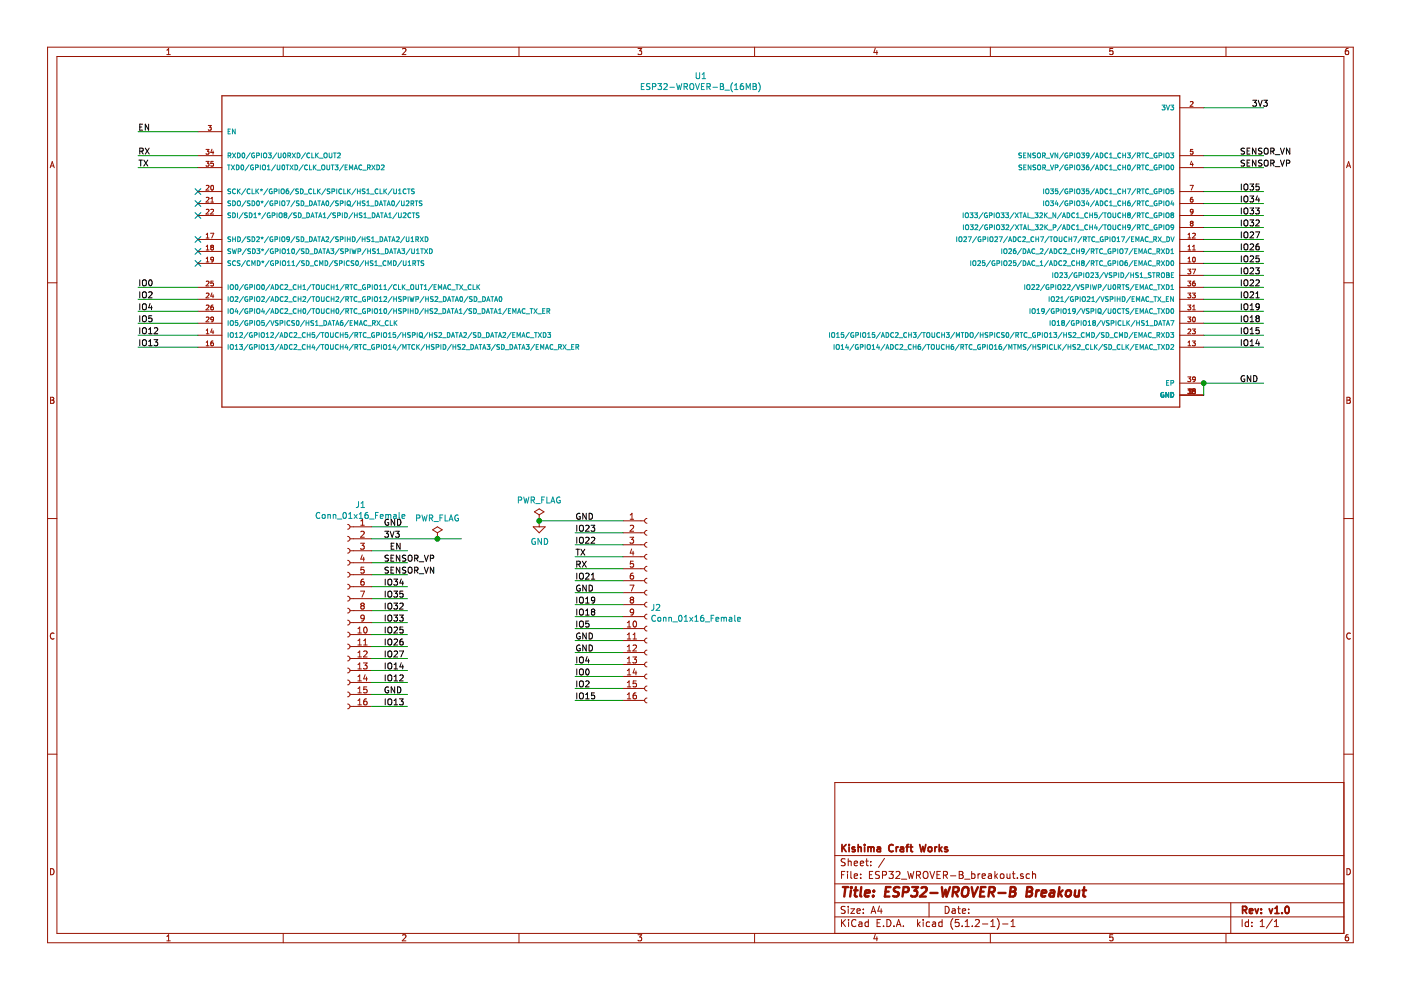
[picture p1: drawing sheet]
<svg xmlns="http://www.w3.org/2000/svg" width="297mm" height="210mm" viewBox="0 0 297 210" stroke-linecap="round" stroke-linejoin="round" font-family="sans-serif">
<path d="M47 20.3h203.1v66h-203.1z" fill="none" stroke="#981200" stroke-width=".25"/>
<g fill="none" stroke="#981200" stroke-width=".21">
<path d="M10.1 10h276.8v189.9h-276.8zM12.1 12h272.8v185.9h-272.8zM35.4 11.6h.7M35.4 10.6l.4-.3v1.3M60 10v2M85.3 10.4l.5-.1 .3 .3-.8 1h.8M110 10v2M135.3 10.3h.8l-.5 .5 .4 .1v.5l-.2 .2-.5-.2M160 10v2M185.6 10.2l-.3 .9h.8M185.9 10.7v.9M210 10v2"/>
<path d="M235.9 10.3h-.6v.6l.6-.1v.6l-.1 .2-.5-.2M259.9 10v2M285.9 10.3h-.4l-.2 .3-.1 .7 .3 .3 .4-.2v-.6h-.4l-.3 .2M10.6 35.6l.5-1.3 .4 1.3M10.7 35.2h.7M42 27.9h5M42 35.5h5M42 33h5M43.7 31.7h.6l-.3 .4 .3 .1v.4h-.6M43.7 34.2h.6l-.3 .4 .3 .2v.3h-.6M43.7 39.4l.4-.1 .2 .3-.6 .7h.6M44.2 26.6h.6l-.3 .4 .3 .2-.1 .3h-.5"/>
<path d="M44.8 39.4l.1-.1a.49 .49 0 0 1 .4 .5 .49 .49 0 0 1-.5 .5l-.1-.4zM44.9 31.6l-.2 .7h.6M45.2 32v.7M45.2 34.2h-.5v.5h.5v.4h-.5M250.1 22.8h5.1M250.1 35.5h5.1M250.1 33h5.1M252.3 39.3h.7l-.4 1M252.4 21.6l.3-.1 .3 .3-.7 .7h.7M252.6 34.2l-.2 .7h.6M252.8 34.5v.7M252.9 31.7h-.5v.5l.4-.1 .1 .5h-.5"/>
<path d="M285.5 35.6l.4-1.3 .5 1.3M285.6 35.2h.6M10.1 60h2M42 43.2h5M42 40.6h5M42 45.7h5M42 55.8h5M42 53.3h5M42 50.8h5M43.7 41.9l.4-.1 .2 .3-.6 .8h.6M43.7 44.5l.4-.1 .2 .3-.6 .7h.6M43.7 55.5h.6"/>
<path d="M43.7 53h.6M43.7 50.5h.6M43.7 49.7l.3-.2v1M43.7 52.3l.3-.3v1M43.7 54.8l.3-.3v1M43.7 59.7l.4-.1 .2 .3-.6 .7h.6M44.6 49.5h.7l-.4 1M44.7 42.9h.6M44.7 44.5l.4-.1 .2 .3-.7 .7h.7M44.7 42.1l.3-.3v1.1M44.9 52.4l-.2 .2 .2 .4 .4-.2-.2-.4M44.9 52.4l-.2-.2 .2-.2 .4 .2-.2 .2"/>
<path d="M44.9 52.4h.2M45.2 59.6h-.5v.5l.5-.1v.5h-.5M45.3 55l-.2 .1h-.4v-.5l.4-.1 .2 .2-.1 .6-.4 .2M250.1 43.2h5.1M250.1 40.6h5.1M250.1 48.2h5.1M250.1 45.7h5.1M250.1 55.8h5.1M250.1 53.3h5.1M250.1 50.8h5.1M250.1 58.4h5.1M251.8 57.1h.7l-.4 .3 .4 .2-.1 .4h-.6"/>
<path d="M251.8 59.6h.7l-.4 .4 .4 .2-.1 .3h-.6M251.9 49.7l.3-.2v1M251.9 52.3l.3-.3v1M251.9 54.8l.3-.3v1M251.9 55.5h.6M251.9 53h.6M251.9 50.5h.6M252.6 47.3l-.2-.2 .2-.2 .4 .2-.3 .2M252.6 47.3l-.2 .2 .2 .4 .4-.2-.3-.4M252.6 47.3h.1M252.8 57.1h.7l-.4 1M252.8 49.5h.4l.2 .2-.6 .8h.6"/>
<path d="M252.8 41.8a.4 .4 0 0 0-.4 .5l.1 .5 .4-.1-.1-.4-.2-.1-.2 .2M252.8 53h.6M252.8 52.3l.4-.3v1M253 54.6l.1-.1a.49 .49 0 0 1 .4 .6 .49 .49 0 0 1-.5 .4l-.2-.4zM253 44.8l-.3 .2-.3-.1v-.4l.3-.1 .3 .2-.1 .5-.4 .3M253.3 59.6a.4 .4 0 0 0-.5 .4l.2 .6 .4-.1-.1-.5h-.2l-.3 .2M284.9 60h2M42 73.6h5M42 71.1h5M42 63.5h5M42 60.9h5M42 66h5"/>
<path d="M42 68.5h5M43.7 73.3h.6M43.7 70.8h.6M43.7 70l.3-.2v1M43.7 72.6l.3-.3v1M43.7 62.2l.4-.1 .2 .3-.6 .8h.6M43.7 64.8l.4-.1 .2 .3-.6 .7h.6M43.7 67.3l.4-.1 .2 .3-.6 .7h.6M44.9 69.7l-.2 .7h.6M44.9 62.1l-.2 .7h.6M45.2 72.3a.4 .4 0 0 0-.5 .4l.1 .6 .4-.1v-.5h-.3l-.2 .2M45.2 62.5v.7"/>
<path d="M45.2 70.1v.7M45.2 64.7h-.2a.63 .63 0 0 0-.1 1l.3-.1 .1-.4-.2-.1-.4 .1M45.3 67.7l-.2 .1h-.4v-.5l.4-.1 .2 .2-.1 .6-.4 .2M250.1 73.6h5.1M250.1 71.1h5.1M250.1 63.5h5.1M250.1 60.9h5.1M250.1 66h5.1M250.1 68.5h5.1M251.8 62.1h.7l-.4 .4 .4 .2-.1 .4h-.6M251.8 64.7h.7l-.4 .4 .4 .1-.1 .4h-.6M251.8 67.2h.7l-.4 .4 .4 .2-.1 .3h-.6"/>
<path d="M251.8 79.9h.7l-.4 .4 .4 .2-.1 .3h-.6M251.9 72.6l.3-.3v1M251.9 69.8h.4l.2 .2-.7 .8h.7M251.9 73.3h.6M252.8 62.1h.6l-.3 .4 .3 .2v.4h-.6M252.8 69.8h.6l-.3 .3 .3 .2v.4h-.6M252.8 72.3h.6l-.3 .4 .3 .2v.3h-.6M252.8 65l.4-.3v1M252.8 65.7h.6M253 67.3l.1-.1a.49 .49 0 0 1 .4 .5 .49 .49 0 0 1-.5 .5l-.2-.4zM10.7 84.2h.5l.2 .3-.2 .3 .3 .3-.3 .4h-.5zM10.7 84.8h.5"/>
<path d="M250.1 83.8h5.1M250.1 81.2h5.1M251.8 82.5h.7l-.4 .3 .4 .2-.2 .5M251.8 83.4l.2 .1M251.9 82.7l.3-.2v1M252.4 82.7l.3-.2v1M252.8 83.4h.2M252.9 83.4l.2 .1M253.1 82.5l-.3 .1 .3 .3M253.1 82.9l-.3 .2 .1 .3M253.1 82.9h.1M253.2 82.5l.2 .1-.2 .3"/>
<path d="M253.2 82.9l.2 .1M253.4 82.5h-.5l-.1 .4 .4-.1 .2 .3M253.4 83l-.2 .5h-1.3M253.4 80.3l-.2 .2-.3-.1v-.4l.3-.1 .2 .2v.6l-.4 .2M285.6 84.2h.4l.3 .3-.3 .3 .3 .3-.2 .4h-.5zM285.6 84.8h.4M10.1 109.9h2M73.7 118.8a.51 .51 0 0 1 .5 .5 .51 .51 0 0 1-.5 .5M73.7 116.3a.51 .51 0 0 1 .5 .5 .51 .51 0 0 1-.5 .5M73.7 113.7a.51 .51 0 0 1 .5 .5 .51 .51 0 0 1-.5 .5M73.7 111.2a.51 .51 0 0 1 .5 .5 .51 .51 0 0 1-.5 .5M74.2 119.3h4.6"/>
<path d="M74.2 116.8h4.6M74.2 114.2h4.6M74.2 111.7h4.6M76.4 115.2h.8l-.4 .5 .4 .1v.4l-.2 .2-.6-.1M76.5 111.4h.7M76.5 110.5l.4-.4v1.3M76.5 112.8l.5-.2 .2 .4-.8 .9h.8M76.8 117.7l-.3 .9h.8M77.1 118.1v.9M91.7 112.3l1-.6 1.1 .6-1.1 .7zM92.7 114.2h.1M92.7 113v1.2"/>
<path d="M113.1 111.7h2.5l-1.3 1.3zM113.3 108.5l1-.6 1 .6-1 .7zM114.3 110.4h.1M114.3 109.2v2.5M132.1 118h4.6M132.1 115.5h4.6M132.1 113h4.6M132.1 110.4h4.6M133.6 113.9h.7l-.4 .5 .4 .1v.4l-.2 .3-.5-.2M133.6 111.5l.5-.1 .2 .3-.7 .9h.7M133.6 110.1h.7M133.6 109.2l.4-.4v1.3"/>
<path d="M133.9 116.4l-.3 .9h.8M134.2 116.9v.8M134.3 119h-.6l-.1 .6 .5-.1 .2 .2v.3l-.2 .3-.5-.2M137.2 117.5a.51 .51 0 0 0-.5 .5 .51 .51 0 0 0 .5 .6M137.2 115a.51 .51 0 0 0-.5 .5 .51 .51 0 0 0 .5 .5M137.2 112.5a.51 .51 0 0 0-.5 .5 .51 .51 0 0 0 .5 .5M137.2 109.9a.51 .51 0 0 0-.5 .5 .51 .51 0 0 0 .5 .5M284.9 109.9h2M11.5 134.3a.58 .58 0 0 0-.8 .5 .58 .58 0 0 0 .8 .6M73.7 139.1a.51 .51 0 0 1 .5 .5 .51 .51 0 0 1-.5 .5M73.7 136.6a.51 .51 0 0 1 .5 .5 .51 .51 0 0 1-.5 .5M73.7 134a.51 .51 0 0 1 .5 .5 .51 .51 0 0 1-.5 .6"/>
<path d="M73.7 131.5a.51 .51 0 0 1 .5 .5 .51 .51 0 0 1-.5 .5M73.7 129a.51 .51 0 0 1 .5 .5 .51 .51 0 0 1-.5 .5M73.7 126.4a.51 .51 0 0 1 .5 .5 .51 .51 0 0 1-.5 .5M73.7 123.9a.51 .51 0 0 1 .5 .5 .51 .51 0 0 1-.5 .5M73.7 121.3a.51 .51 0 0 1 .5 .6 .51 .51 0 0 1-.5 .5M74.2 139.6h4.6M74.2 137.1h4.6M74.2 134.5h4.6M74.2 132h4.6M74.2 129.5h4.6M74.2 126.9h4.6M74.2 124.4h4.6"/>
<path d="M74.2 121.9h4.6M75.9 134.2h.7M75.9 133.3l.4-.4v1.3M75.9 135.8l.4-.3v1.3M75.9 138.4l.4-.4v1.3M75.9 136.8h.7M75.9 139.3h.7M76.4 125.3h.9l-.6 1.3M76.7 128.4l-.2-.2 .2-.3h.3l.2 .2-.2 .3M76.7 128.4l-.2 .3v.2l.2 .2h.4l.1-.2v-.2l-.2-.3M76.7 128.4h.3M77.1 138.1l.5-.1 .2 .4-.7 .9h.7"/>
<path d="M77.1 136.8h.7M77.1 135.8l.4-.3v1.3M77.1 122.8h-.2a.79 .79 0 0 0-.2 1.3l.4-.1 .1-.5-.2-.2h-.3l-.2 .2M77.2 120.3h-.6l-.1 .6 .5-.2 .2 .3v.3l-.2 .2-.5-.1M77.2 133.1l.2-.2a.67 .67 0 0 1 .5 .7 .67 .67 0 0 1-.5 .6l-.3-.5zM77.2 131l-.2 .2-.4-.1-.1-.1 .1-.5 .4-.1 .2 .3-.1 .8-.5 .2M132.1 138.4h4.6M132.1 135.8h4.6M132.1 133.3h4.6M132.1 130.7h4.6M132.1 128.2h4.6M132.1 125.7h4.6"/>
<path d="M132.1 123.1h4.6M132.1 120.6h4.6M133 132.9h.7M133 138h.7M133 132l.4-.3v1.2M133 134.6l.4-.4v1.3M133 137.1l.4-.3v1.2M133 139.6l.4-.3v1.3M133 135.5h.7M133.6 124.1h.8l-.5 1.2M133.9 127.2l-.3 .2v.2l.3 .3 .3-.1 .1-.2v-.2l-.2-.2M133.9 127.2l-.3-.3 .3-.3h.2l.2 .3-.2 .3"/>
<path d="M133.9 127.2h.2M134.2 139.3h.8l-.5 .5 .4 .1 .1 .4-.3 .3-.5-.2M134.2 136.9l.5-.1 .3 .3-.8 .9h.8M134.2 121.5h-.2a.79 .79 0 0 0-.1 1.3l.3-.1 .1-.4-.2-.3h-.2l-.3 .3M134.2 135.5h.8M134.2 134.6l.4-.4v1.3M134.3 131.8l.2-.1a.67 .67 0 0 1 .5 .6 .67 .67 0 0 1-.5 .6l-.3-.4zM134.3 129.7l-.2 .2h-.4l-.1-.2 .1-.4 .4-.2 .2 .3-.1 .9-.5 .1M137.2 137.8a.51 .51 0 0 0-.5 .6 .51 .51 0 0 0 .5 .5M137.2 135.3a.51 .51 0 0 0-.5 .5 .51 .51 0 0 0 .5 .5M137.2 132.8a.51 .51 0 0 0-.5 .5 .51 .51 0 0 0 .5 .5M137.2 130.2a.51 .51 0 0 0-.5 .5 .51 .51 0 0 0 .5 .5"/>
<path d="M137.2 127.7a.51 .51 0 0 0-.5 .5 .51 .51 0 0 0 .5 .5M137.2 125.2a.51 .51 0 0 0-.5 .5 .51 .51 0 0 0 .5 .5M137.2 122.6a.51 .51 0 0 0-.5 .5 .51 .51 0 0 0 .5 .5M137.2 120.1a.51 .51 0 0 0-.5 .5 .51 .51 0 0 0 .5 .5M286.3 134.3a.58 .58 0 0 0-.8 .5 .58 .58 0 0 0 .8 .6M10.1 159.9h2M73.7 149.3a.51 .51 0 0 1 .5 .5 .51 .51 0 0 1-.5 .5M73.7 146.7a.51 .51 0 0 1 .5 .5 .51 .51 0 0 1-.5 .5M73.7 144.2a.51 .51 0 0 1 .5 .5 .51 .51 0 0 1-.5 .5M73.7 141.7a.51 .51 0 0 1 .5 .5 .51 .51 0 0 1-.5 .5M74.2 149.8h4.6M74.2 147.2h4.6"/>
<path d="M74.2 144.7h4.6M74.2 142.2h4.6M75.9 140.9l.4-.3v1.2M75.9 143.5l.4-.4v1.3M75.9 146l.4-.4v1.3M75.9 148.5l.4-.3v1.2M75.9 141.8h.7M75.9 144.4h.7M75.9 146.9h.7M75.9 149.4h.7M77.1 140.6h.7l-.4 .4 .4 .2v.4l-.2 .2-.5-.1M77.4 143l-.3 .9h.8"/>
<path d="M77.7 148.2l-.4 .1-.2 .4 .1 .6 .5 .1 .1-.2-.1-.5h-.3l-.3 .2M77.7 143.5v.9M77.8 145.6h-.6l-.1 .6 .5-.1 .2 .3v.3l-.2 .2-.5-.1M132.1 148.5h4.6M132.1 146h4.6M132.1 143.4h4.6M132.1 140.9h4.6M133 140.6h.7M133 145.6h.7M133 148.2h.7M133 142.2l.4-.4v1.3M133 144.7l.4-.3v1.2"/>
<path d="M133 147.3l.4-.4v1.3M133 143.1h.7M134.5 141.8l-.3 .9h.8M134.8 146.9l-.4 .1-.2 .5 .1 .5 .5 .1 .2-.2-.2-.4-.3-.1-.3 .2M134.8 142.3v.8M134.9 144.4h-.6l-.1 .6 .5-.1 .3 .2v.3l-.3 .2-.5-.1M137.2 148a.51 .51 0 0 0-.5 .5 .51 .51 0 0 0 .5 .5M137.2 145.5a.51 .51 0 0 0-.5 .5 .51 .51 0 0 0 .5 .5M137.2 142.9a.51 .51 0 0 0-.5 .5 .51 .51 0 0 0 .5 .5M137.2 140.4a.51 .51 0 0 0-.5 .5 .51 .51 0 0 0 .5 .5M284.9 159.9h2M284.9 165.9h-107.9v32"/>
<path d="M10.7 184.2a.65 .65 0 0 1 .8 .6 .65 .65 0 0 1-.8 .7zM35.4 198.5l.4-.3v1.3M35.4 199.5h.7M60 197.9v2M85.3 198.3l.5-.1 .3 .3-.8 1h.8M110 197.9v2M135.3 198.2h.8l-.5 .5 .4 .1v.6l-.2 .1-.5-.1M160 197.9v2M177 194.4h107.9M177 191.4h107.9M177 187.4h107.9M177 181.4h107.9"/>
<path d="M178.4 185.5h.5M178.4 195v1.5M178.6 195.6l.7 .9M179.1 184.8h-.7v1.5M179.2 192.2h-.6l-.3 .2 .2 .4 .6 .3v.4l-.2 .2-.6-.1M179.2 182.1h-.6l-.3 .2 .2 .4 .6 .3v.4l-.2 .2-.6-.1M179.3 195l-.9 .8M179.7 184.8v.1M179.7 185.3v1M179.8 182.1v1.5M179.8 192.2v.1M179.8 192.7v1"/>
<path d="M179.8 182.7l.2-.1h.4l.1 1M179.9 195v.1M179.9 195.5v1M180.4 192.7h.8l-.8 1h.8M180.4 184.8v1.3l.2 .2M181.1 185.8l.7-.2v-.3h-.5l-.2 .2 .1 .7h.6M181.1 183.1l.7-.2v-.3h-.5l-.2 .2 .1 .7h.6M181.5 195.1a.59 .59 0 0 0-.8 0 .59 .59 0 0 0-.1 .7 .56 .56 0 0 0 .2 .6 .56 .56 0 0 0 .7-.1M181.7 193.2l.7-.2-.1-.2-.4-.1-.2 .2 .1 .7h.5M182.1 195.5h.6l.1 1M182.4 183.1l.7-.2-.1-.3h-.4l-.2 .2 .1 .7h.5M182.5 186.1v.2"/>
<path d="M182.5 185.3v.2M182.8 195.8l-.5 .1-.3 .2 .3 .4 .5-.1M183 193.5v.2M183 192.8v.1M183.5 182.6h.6M183.7 182.1v1.3l.4 .2M184.1 195.5h-.4l-.3 .2 .1 .6 .2 .2 .4-.1M184.1 195v1.5M184.3 185.5h.5M184.6 183.4v.2M184.6 182.6v.2M184.7 193.7l.5-1.5 .5 1.5"/>
<path d="M184.8 193.2h.8M185 184.8h-.7v1.5h.7M185.6 198.1l-.3 .9h.8M185.9 198.6v.9M186 195.7h.5M186.5 192.1l-.4 1.1h1M186.5 184.8h-.6l-.3 .2 .1 .3 .7 .4v.4l-.2 .2-.6-.1M186.7 195h-.7v1.5h.7M186.8 192.7v1M187.1 185.5h.7l.2-.2-.1-.4-.2-.1h-.6v1.5M187.3 196.3v.2M187.5 182l-1.2 1.9"/>
<path d="M188 195a.76 .76 0 0 1 .9 .7 .76 .76 0 0 1-.9 .8zM188.5 184.8h.9l-.5 .5 .4 .2v.6l-.2 .2-.6-.2M189.5 196.3v.2M190 184.9l.5-.1 .3 .1v.3l-.9 1.1h.9M190 196.5l.5-1.5 .5 1.5M190.2 196h.7M191.1 186.4h1.2M191.5 196.3v.2M192.5 184.8l.3 1.5 .3-1.1 .3 1.1 .4-1.5M194.3 185.5h.7l.2-.2-.1-.4-.2-.1h-.6v1.5M194.5 195v1.5M194.7 195.9l.4 .6"/>
<path d="M194.7 185.5l.5 .8M195.1 195.5l-.6 .5M195.7 195v.1M195.7 195.5v1M195.8 185l.3-.2a.53 .53 0 0 1 .6 .5v.5a.51 .51 0 0 1-.7 .4 1.05 1.05 0 0 1-.2-1.2zM197 191.4v3M197.1 195.5h-.4l-.3 .2v.6l.3 .2 .4-.1M197.2 184.8l.5 1.5 .5-1.5M197.7 195.5h.6l.1 1M198.4 195.8l-.7 .3 .2 .4 .5-.1M198.7 185.5h.5M199.4 184.8h-.7v1.5h.7"/>
<path d="M199.7 195.5h-.4l-.3 .2 .1 .6 .2 .2 .4-.1M199.7 195v1.5M200 185.5h.7l.2-.2-.1-.4-.2-.1h-.6v1.5M200.4 185.5l.5 .8M200.4 192.2a.75 .75 0 0 1 .8 .7 .75 .75 0 0 1-.8 .8zM201.5 185.7h1.2M201.9 192.8h.6v.9M202 194.8a1.71 1.71 0 0 0 0 2.2M202.5 193l-.5 .1-.2 .2 .2 .4 .5-.1M203 192.7h.6M203.2 192.2v1.3l.4 .2M203.3 195h-.7l-.1 .7 .7-.1 .2 .2-.1 .5-.2 .2-.6-.2"/>
<path d="M203.4 185.5h.5M203.4 184.8h.5l.3 .2-.3 .5 .3 .1v.4l-.3 .3h-.5zM204 196.3v.2M204 193.2l.7-.2v-.2l-.5-.1-.2 .2 .1 .7h.6M204.5 186.4h1.2M204.6 196.5h.9M204.6 195.4l.5-.4v1.5M205.4 193.5v.2M205.4 192.8v.1M206 185.3h.4l.3 .2-.1 .6-.2 .2-.4-.1M206 184.8v1.5M206.1 196.3v.2"/>
<path d="M206.8 195.1l.6-.1 .2 .1v.3l-.9 1.1h.9M207.4 185.3v1M207.8 185.3l-.4 .2M208.2 185.8l.7-.2v-.3h-.5l-.2 .2 .1 .7h.6M208.3 195.9h1.1M209.6 185.3h.6v1M210 197.9v2M210.1 196.5h.8M210.1 195.4l.4-.4v1.5M210.2 185.6l-.5 .1-.2 .2 .2 .4 .5-.1M210.9 184.8v1.5M211.1 185.7l.4 .6"/>
<path d="M211.4 194.8a1.71 1.71 0 0 1 0 2.2M211.5 185.3l-.6 .5M212.1 185.4l.3-.1 .4 .1v.7l-.2 .2-.5-.2zM212.6 195.9h1.1M213.5 185.3l.1 .9 .3 .1 .2-.2M214.1 185.3v1M214.4 196.5h.8M214.4 195.4l.4-.4v1.5M214.6 185.3h.6M214.8 184.8v1.3l.4 .2M215.7 186.1v.2M216.9 185.3h-.3l-.3 .2 .1 .2 .5 .1v.4h-.6"/>
<path d="M218.3 185.3h-.5l-.2 .2v.6l.2 .2 .5-.1M218.9 185.4l.2-.1h.4l.1 1M218.9 184.8v1.5M235.9 198.2h-.6v.6l.6-.1v.7l-.1 .1-.5-.1M259.9 197.9v2M260.9 191.4v6.5M263.4 195v1.5M264.7 195.5h-.4l-.3 .2 .1 .7h.6M264.7 195v1.5M265.4 196.3v.2M265.4 195.5v.2M267.2 196.5h.9"/>
<path d="M267.2 195.4l.4-.4v1.5M269.8 194.9l-1.3 1.9M270.2 196.5h.9M270.2 195.4l.4-.4v1.5M285.6 184.2a.65 .65 0 0 1 .7 .6 .65 .65 0 0 1-.7 .7zM285.9 198.2h-.4l-.2 .3-.1 .7 .3 .3 .4-.1v-.7h-.4l-.3 .2"/>
</g>
<g fill="none" stroke="#009596" stroke-width=".21">
<path d="M136 18.3h.4M136.6 17.7h-.6v1.3h.6M137.8 17.8l-.5-.1-.2 .1v.4l.6 .3 .1 .3-.3 .2-.4-.1M138.3 18.4l.6-.1 .2-.1-.1-.4-.7-.1v1.3M139.5 17.7h.8l-.5 .5 .4 .1v.6l-.2 .1-.5-.1M140.7 17.8l.5-.1 .3 .4-.8 .9h.8M142 18.5h1M143.5 17.7l.3 1.3 .2-.9 .2 .9 .4-1.3M145 18.4l.6-.1 .2-.1-.1-.4-.7-.1v1.3M145.3 18.4l.5 .6M146.3 17.9l.3-.2a.44 .44 0 0 1 .5 .5l-.1 .6-.4 .2-.3-.2zM147.4 17.7l.5 1.3 .4-1.3"/>
<path d="M147.6 15.4v1l.3 .3 .3-.1 .1-.2v-1M148.7 18.3h.4M148.9 15.8l.4-.4v1.3M148.9 16.7h.7M149.3 17.7h-.6v1.3h.6M149.9 18.4l.6-.1v-.5l-.6-.1v1.3M150.2 18.4l.4 .6M151.2 18.5h.9M152.7 18.3h.4M152.7 17.7h.4l.3 .3-.3 .3 .3 .3-.2 .4h-.5zM153.7 19.1h1M155.3 17.5a1.47 1.47 0 0 0 0 2"/>
<path d="M155.7 18.1l.4-.4v1.3M155.7 19h.8M157.6 17.7h-.3a.79 .79 0 0 0-.1 1.3l.4-.1 .1-.4-.3-.3h-.2l-.3 .3M158.2 19v-1.3l.4 .9 .5-.9v1.3M159.7 18.3h.4M159.7 17.7h.4l.2 .3-.2 .3 .3 .3-.1 .3-.6 .1zM160.8 17.5a1.47 1.47 0 0 1 0 2M48.2 35h.6M48.4 27.8h.3M48.4 33l.5-.1v-.4l-.5-.1v1.1M48.5 35v1M48.6 33l.4 .5"/>
<path d="M48.9 27.4h-.5v1h.5M49.1 35l.6 1M49.3 32.4l.7 1.1M49.7 35l-.6 1M49.9 27.4v1l-.6-1v1M50 32.4l-.7 1.1M50.1 35a.51 .51 0 0 1 .6 .5 .51 .51 0 0 1-.6 .5zM50.3 32.4a.51 .51 0 0 1 .6 .6 .51 .51 0 0 1-.6 .5zM51.2 35.1l.1-.1a.49 .49 0 0 1 .4 .5 .49 .49 0 0 1-.5 .4l-.1-.3zM51.2 35v.1M51.4 32.5l.2-.1a.49 .49 0 0 1 .3 .6 .49 .49 0 0 1-.4 .4l-.2-.3zM52.8 34.9l-.9 1.3"/>
<path d="M53.1 32.4l-.9 1.3M53.7 35a.46 .46 0 0 0-.6 .5 .46 .46 0 0 0 .6 .4v-.4h-.2M53.9 32.5a.46 .46 0 0 0-.6 .5 .46 .46 0 0 0 .7 .4v-.4h-.2M54.2 35.5h.5v-.4l-.5-.1v1M54.4 33l.5-.1v-.4l-.5-.1v1.1M55.2 35v1M55.4 32.4v1.1M55.7 35.1l.2-.1 .4 .1-.1 .8-.3 .1-.2-.2zM55.9 32.6l.2-.2 .4 .2v.5l-.2 .4-.4-.2zM56.7 36h.6M56.7 35.3l.3-.3v1M56.9 32.4h.6l-.3 .4 .3 .2v.4h-.6"/>
<path d="M58.4 34.9l-.8 1.3M58.7 32.4l-.9 1.3M58.8 35v.8l.2 .2 .3-.1v-.9M59 32.4v.9l.2 .2 .4-.2v-.9M59.9 35.1l.1-.1a.55 .55 0 0 1 .4 .5 .55 .55 0 0 1-.4 .5l-.2-.2zM60.1 32.5l.2-.1a.49 .49 0 0 1 .3 .6 .49 .49 0 0 1-.4 .4l-.2-.3zM60.7 35h.5M60.9 35v1M61 33l.5-.1 .1-.4-.6-.1v1.1M61.3 33l.3 .5M61.5 35l.7 1M61.9 32.4l.7 1.1"/>
<path d="M62.2 35l-.7 1M62.5 35a.51 .51 0 0 1 .6 .5 .51 .51 0 0 1-.6 .5zM62.6 32.4l-.7 1.1M63 32.4a.51 .51 0 0 1 .6 .6 .51 .51 0 0 1-.6 .5zM64.3 34.9l-.9 1.3M64.8 32.4l-.9 1.3M65.2 35.1a.46 .46 0 0 0-.6 .4 .46 .46 0 0 0 .6 .4M65.6 35v1h.5M65.7 32.5a.46 .46 0 0 0-.7 .4 .46 .46 0 0 0 .7 .5M66.1 32.4v1.1h.5M66.4 35v1M66.6 35.4l.4 .6"/>
<path d="M66.9 32.4v1.1M67 35l-.6 .5M67.1 32.9l.4 .6M67.2 36.1h.8M67.5 32.4l-.6 .6M67.7 33.5h.8M68.2 35.1l.2-.1 .4 .1 .1 .5-.2 .3-.3 .1-.2-.2zM68.7 32.6l.2-.2 .4 .2 .1 .5-.3 .4-.4-.2zM69.3 35v.8l.2 .2 .4-.2v-.8M69.8 32.4v.9l.2 .2 .4-.2v-.9M70.2 35h.6M70.5 35v1"/>
<path d="M70.7 32.4h.6M71 32.4v1.1M71 35h.7l-.4 .4 .4 .1-.1 .4h-.6M71.6 32.5l.4-.1 .2 .3-.7 .8h.7M72.8 34.9l-.8 1.3M73.2 35.5h.3M73.7 35h-.5v1h.5M74.1 36v-1l.3 .7 .4-.7v1M75.1 36l.4-1 .3 1M75.2 35.7h.5M76.7 35.1a.46 .46 0 0 0-.6 .4 .46 .46 0 0 0 .6 .4M76.9 36.1h.8"/>
<path d="M77.9 35.5h.5l.1-.4-.6-.1v1M78.1 35.5l.4 .5M78.8 35l.7 1M79.5 35l-.7 1M79.9 35a.51 .51 0 0 1 .6 .5 .51 .51 0 0 1-.6 .5zM80.9 35.1l.3-.1 .2 .3-.6 .7h.6M216.6 32.5h-.6v.3l.5 .2 .1 .3-.2 .2-.4-.1M216.6 35l-.5 .1v.3l.4 .1 .1 .3-.2 .2-.4-.1M217 32.9h.4M217.1 35.5h.3M217.5 32.4h-.5v1.1h.5M217.6 35h-.5v1h.5"/>
<path d="M218.5 32.4v1.1l-.6-1.1v1.1M218.6 35v1l-.6-1v1M219.1 35.1v.3l.4 .1 .1 .3-.2 .2-.4-.1M219.1 35h.5M219.1 35v.1M219.5 32.5h-.5v.3l.4 .2 .1 .3-.2 .2-.3-.1M220 32.6l.2-.2 .4 .2v.5l-.1 .3-.3 .1-.2-.2zM220 35.1l.2-.1 .4 .1-.1 .8-.3 .1-.2-.2zM221 33l.5-.1 .1-.4-.6-.1v1.1M221.1 35.5h.5v-.4l-.5-.1v1M221.3 33l.3 .5M221.3 35.5l.4 .5"/>
<path d="M221.8 33.5h.8M221.9 36.1h.7M222.7 32.4l.3 1.1 .4-1.1M222.7 35l.4 1 .3-1M223.7 35.5h.5l.1-.4-.6-.1v1M224.3 32.4v1.1l-.6-1.1v1.1M225.5 34.9l-.9 1.3M225.5 32.4l-.9 1.3M226.3 35a.46 .46 0 0 0-.5 .5 .46 .46 0 0 0 .6 .4v-.4h-.2M226.3 32.5a.46 .46 0 0 0-.5 .5 .46 .46 0 0 0 .6 .4v-.4h-.2M226.8 35.5h.5l.1-.4-.6-.1v1M226.8 33l.5-.1 .1-.4-.6-.1v1.1"/>
<path d="M227.8 32.4v1.1M227.8 35v1M228.3 32.6l.2-.2 .4 .2 .1 .5-.3 .4-.4-.2zM228.3 35.1l.2-.1 .4 .1 .1 .5-.3 .4-.4-.2zM229.3 35h.6l-.3 .4 .3 .1v.4h-.6M229.3 32.4h.6l-.3 .4 .3 .2v.4h-.6M230.8 35a.4 .4 0 0 0-.5 .4l.1 .5h.4v-.5h-.3l-.2 .1M230.9 32.9l-.2 .2-.3-.1v-.5l.3-.1 .2 .2-.1 .8-.4 .1M232.1 34.9l-.9 1.3M232.1 32.4l-.9 1.3M232.3 36l.3-1 .3 1M232.3 33.5l.3-1.1 .3 1.1"/>
<path d="M232.3 35.7h.5M232.3 33.2h.5M233.3 35a.51 .51 0 0 1 .5 .5 .51 .51 0 0 1-.5 .5zM233.3 32.4a.51 .51 0 0 1 .5 .6 .51 .51 0 0 1-.5 .5zM234.9 35.1l-.2-.1a.51 .51 0 0 0-.5 .5 .51 .51 0 0 0 .5 .5l.2-.1M234.9 32.5l-.2-.1a.51 .51 0 0 0-.5 .6 .51 .51 0 0 0 .5 .5l.2-.1M235.3 36h.5M235.3 32.7l.2-.3v1.1M235.3 35.3l.2-.3v1M235.3 33.5h.5M236 36.1h.8M236 33.5h.8"/>
<path d="M237.6 35.1a.46 .46 0 0 0-.6 .4 .46 .46 0 0 0 .6 .4M237.6 32.5a.46 .46 0 0 0-.6 .4 .46 .46 0 0 0 .6 .5M238 35.5h.6M238 32.4v1.1M238 35v1M238 32.9h.6M238.6 32.4v1.1M238.6 35v1M239 32.4h.6l-.3 .4 .3 .2v.4h-.6M239.2 35.1l.1-.1a.49 .49 0 0 1 .4 .5 .49 .49 0 0 1-.5 .4l-.1-.3zM240.8 34.9l-.9 1.3M240.8 32.4l-.9 1.3"/>
<path d="M241.1 35.5h.5l.1-.4-.6-.1v1M241.1 33l.5-.1 .1-.4-.6-.1v1.1M241.4 35.5l.3 .5M241.4 33l.3 .5M242 35h.6M242 32.4h.6M242.3 32.4v1.1M242.3 35v1M243.5 35.1l-.2-.1a.51 .51 0 0 0-.4 .5 .51 .51 0 0 0 .4 .5l.2-.1M243.5 32.5l-.2-.1a.51 .51 0 0 0-.4 .6 .51 .51 0 0 0 .4 .5l.2-.1M243.7 36.1h.8M243.7 33.5h.8"/>
<path d="M245.3 35a.46 .46 0 0 0-.6 .5 .46 .46 0 0 0 .6 .4v-.4h-.2M245.3 32.5a.46 .46 0 0 0-.6 .5 .46 .46 0 0 0 .6 .4v-.4h-.2M245.7 35.5h.5l.1-.4-.6-.1v1M245.7 33l.5-.1 .1-.4-.6-.1v1.1M246.4 22.3h.6l-.3 .4 .3 .1v.4h-.6M246.8 32.4v1.1M246.8 35v1M247.2 32.6l.2-.2 .4 .2 .1 .5-.3 .4-.4-.2zM247.2 35.1l.2-.1 .4 .1 .1 .5-.2 .3-.3 .1-.2-.2zM247.3 22.3l.3 1 .4-1M248.2 22.3h.6l-.3 .4 .3 .1v.4h-.6M248.2 32.4h.6l-.3 .4 .3 .2v.4h-.6"/>
<path d="M248.4 35.1l.1-.1a.49 .49 0 0 1 .4 .5 .49 .49 0 0 1-.5 .4l-.1-.3zM48.4 50.6h.1M48.4 50.6l.4 .2 .1 .2-.2 .2h-.4M48.9 42.6l-.5 .1a.42 .42 0 0 0 .5 .5l-.1 .4h-.5M48.9 40.1h-.5a.42 .42 0 0 0 .5 .6l-.1 .3h-.5M48.9 45.2h-.5a.42 .42 0 0 0 .5 .5l-.1 .4h-.5M48.9 55.3l-.5 .1a.42 .42 0 0 0 .5 .5l-.1 .4h-.5M48.9 52.8h-.5a.42 .42 0 0 0 .5 .6l-.1 .3h-.5M48.9 50.3h-.5v.3M49.2 52.8l.3 1 .2-.8 .2 .8 .2-1M49.3 42.6a.51 .51 0 0 1 .6 .5 .51 .51 0 0 1-.6 .5zM49.3 45.1a.51 .51 0 0 1 .6 .5 .51 .51 0 0 1-.6 .6z"/>
<path d="M49.3 50.7h.6M49.3 50.2v1M49.9 40.1a.46 .46 0 0 0-.6 .5 .46 .46 0 0 0 .6 .4M49.9 55.4a.46 .46 0 0 0-.6 .4 .46 .46 0 0 0 .6 .4M49.9 50.2v1M50.3 42.7l.3-.1 .3 .1 .1 .6-.3 .3-.4-.1zM50.3 40.1v1M50.3 45.1v1.1M50.4 50.2a.51 .51 0 0 1 .6 .5 .51 .51 0 0 1-.6 .5zM50.5 53.3l.5-.1v-.4h-.5v1M50.5 40.5l.4 .6M50.9 55.3l-.6 .1a.42 .42 0 0 0 .5 .5v.4h-.5"/>
<path d="M50.9 40.1l-.6 .5M51.6 45.1l-.9 1.3M52 55.2l-.8 1.3M52.1 40l-.9 1.3M52.2 50.2l-.9 1.3M52.2 42.5l-.9 1.3M52.2 52.7l-.8 1.3M52.4 45.2h-.5a.42 .42 0 0 0 .5 .5l-.1 .4h-.5M52.9 45.1a.51 .51 0 0 1 .6 .5 .51 .51 0 0 1-.6 .6zM53 55.4a.46 .46 0 0 0-.7 .4 .46 .46 0 0 0 .7 .4M53 42.6l-.5 .1a.42 .42 0 0 0 .5 .5l-.1 .4h-.5M53 40.1a.46 .46 0 0 0-.6 .5 .46 .46 0 0 0 .6 .4"/>
<path d="M53 50.3h-.5a.42 .42 0 0 0 .5 .5l-.1 .4h-.5M53.1 52.8h-.5v.3l.4 .2 .1 .3-.2 .2-.4-.1M53.4 56.3v-1l.3 .7 .4-.7v1M53.4 42.6a.51 .51 0 0 1 .6 .5 .51 .51 0 0 1-.6 .5zM53.4 40.1v1h.5M53.4 50.2a.51 .51 0 0 1 .6 .5 .51 .51 0 0 1-.6 .5zM53.5 52.8a.51 .51 0 0 1 .6 .5 .51 .51 0 0 1-.6 .5zM53.8 46.2h.6M53.8 45.4l.3-.3v1.1M54.3 40.1v1M54.4 50.3l.4-.1 .2 .3-.6 .7h.6M54.4 40.5l.4 .6"/>
<path d="M54.5 52.8h.6l-.4 .3 .4 .2-.1 .4h-.5M54.5 42.7l.2-.1a.49 .49 0 0 1 .3 .5 .49 .49 0 0 1-.4 .5l-.2-.4zM54.6 55.3a.51 .51 0 0 1 .6 .5 .51 .51 0 0 1-.6 .5zM54.7 45.3l.3 .1M54.8 40.1l-.5 .5M55 45.1v.3M55 45.4l-.2 .2M55 45.4l.1 .2M55.2 40.2l.2 .1M55.2 45.3l-.2 .1M55.3 50.3l.3 .1M55.3 42.7l.3 .1"/>
<path d="M55.4 52.9l.3 .1M55.4 40.1v.2M55.4 40.3l-.1 .2M55.4 40.3l.2 .2M55.5 55.4l.2 .1M55.6 42.6v.2M55.6 50.2v.2M55.6 50.4l-.2 .2M55.6 50.4l.1 .2M55.6 42.8l-.2 .2M55.6 42.8l.1 .2M55.7 52.8v.2"/>
<path d="M55.7 53l-.2 .2M55.7 53l.1 .2M55.7 40.2l-.3 .1M55.7 55.3v.2M55.7 55.5l-.1 .2M55.7 55.5l.2 .2M55.8 50.3l-.2 .1M55.8 42.7l-.2 .1M55.9 52.9l-.2 .1M56 55.4l-.3 .1M56.3 45.1l-.8 1.3M56.8 40l-.9 1.3"/>
<path d="M56.9 50.2l-.8 1.3M56.9 42.5l-.8 1.3M57 52.7l-.8 1.3M57.1 55.2l-.9 1.3M57.2 45.2a.46 .46 0 0 0-.6 .5 .46 .46 0 0 0 .7 .3v-.3h-.2M57.7 40.1a.46 .46 0 0 0-.6 .5 .46 .46 0 0 0 .6 .4v-.4h-.2M57.7 45.7l.5-.1v-.4l-.5-.1v1.1M57.8 42.6h-.1a.51 .51 0 0 0-.5 .5 .51 .51 0 0 0 .5 .5l.1-.1v-.3h-.1M57.8 50.3l-.1-.1a.51 .51 0 0 0-.5 .5 .51 .51 0 0 0 .5 .5l.1-.1v-.3h-.1M57.9 52.8a.46 .46 0 0 0-.6 .5 .46 .46 0 0 0 .6 .4v-.4h-.1M57.9 55.3a.46 .46 0 0 0-.5 .5 .46 .46 0 0 0 .6 .4v-.4h-.2M58.1 40.6l.5-.1 .1-.4h-.6v1"/>
<path d="M58.3 50.7h.5v-.4l-.5-.1v1M58.4 53.3l.5-.1v-.4h-.5v1M58.4 55.8h.5l.1-.4-.6-.1v1M58.7 45.1v1.1M58.8 42.6h-.5v1M58.8 42.6v.1M58.8 42.7v.4h-.5M59.2 40.1v1M59.2 45.3l.2-.2 .4 .2-.1 .8-.3 .1-.2-.2zM59.3 42.6v1M59.3 50.2v1M59.4 52.8v1"/>
<path d="M59.4 55.3v1M59.6 40.2l.2-.1 .4 .1 .1 .5-.3 .4-.4-.2zM59.8 42.7l.2-.1 .4 .1v.6l-.2 .3-.4-.1zM59.8 50.3l.2-.1 .4 .1v.6l-.2 .3-.4-.1zM59.9 52.9l.2-.1 .4 .1v.5l-.2 .4-.4-.2zM59.9 55.4l.2-.1 .4 .1 .1 .6-.3 .3-.4-.1zM60.4 45.6l-.2-.2 .2-.3 .4 .2-.2 .3M60.4 45.6l-.2 .1 .2 .5 .4-.3-.2-.3M60.4 45.6h.2M60.8 42.6h.6l-.4 1M60.9 53.8h.6M60.9 53l.3-.2v1"/>
<path d="M60.9 56.3h.6M60.9 55.6l.3-.3v1M61.1 40.1l-.4 .2v.6l.1 .2 .4-.1-.1-.5-.3-.1-.1 .2M61.4 50.6l-.2 .2-.4-.1v-.4l.4-.1 .2 .2-.1 .6-.4 .2M61.9 56.3h.6M61.9 55.6l.3-.3v1M61.9 52.8h.2a.55 .55 0 0 1 .3 .5 .55 .55 0 0 1-.3 .5l-.3-.4zM61.9 45.1l-.8 1.3M62.4 40l-.9 1.3M62.5 50.2l-.8 1.3M62.5 42.5l-.8 1.3M62.8 45.2h-.5v.3l.4 .2 .1 .2-.2 .3-.3-.1"/>
<path d="M63.3 40.1h-.6v.3l.5 .2 .1 .3-.2 .2-.4-.1M63.3 45.1a.51 .51 0 0 1 .6 .5 .51 .51 0 0 1-.6 .6zM63.4 42.6l-.5 .1v.3l.4 .2 .1 .2-.2 .2h-.4M63.4 50.3h-.5v.3l.4 .2 .1 .2-.2 .2h-.4M63.6 52.7l-.9 1.3M63.7 55.2l-.9 1.3M63.7 40.1a.51 .51 0 0 1 .6 .5 .51 .51 0 0 1-.6 .5zM63.9 42.6a.51 .51 0 0 1 .5 .5 .51 .51 0 0 1-.5 .5zM63.9 50.2a.51 .51 0 0 1 .5 .5 .51 .51 0 0 1-.5 .5zM64 46.2h.8M64.5 41.2h.7M64.5 52.8h-.6v.3l.5 .2 .1 .3-.2 .2-.4-.1"/>
<path d="M64.5 55.3l-.5 .1a.42 .42 0 0 0 .5 .5l-.1 .4h-.5M64.6 43.7h.8M64.6 51.3h.8M64.9 52.8a.51 .51 0 0 1 .6 .5 .51 .51 0 0 1-.6 .5zM64.9 55.3a.51 .51 0 0 1 .6 .5 .51 .51 0 0 1-.6 .5zM65 45.1a.51 .51 0 0 1 .6 .5 .51 .51 0 0 1-.6 .6zM65.6 42.6a.51 .51 0 0 1 .6 .5 .51 .51 0 0 1-.6 .5zM65.6 50.2a.51 .51 0 0 1 .6 .5 .51 .51 0 0 1-.6 .5zM65.7 53.8h.7M65.7 56.4h.8M65.9 46.2l.4-1.1 .3 1.1M66 45.8h.5"/>
<path d="M66.1 40.1a.46 .46 0 0 0-.7 .5 .46 .46 0 0 0 .7 .4M66.5 40.1v1h.5M66.5 51.2l.3-1 .4 1M66.5 43.6l.3-1 .4 1M66.6 43.3h.5M66.6 50.9h.5M66.7 52.8a.51 .51 0 0 1 .6 .5 .51 .51 0 0 1-.6 .5zM66.8 45.1h.6M67.1 45.1v1.1M67.3 55.4a.46 .46 0 0 0-.6 .4 .46 .46 0 0 0 .6 .4M67.3 40.1v1M67.4 42.6h.5"/>
<path d="M67.4 50.2h.5M67.5 40.5l.4 .6M67.6 53.8l.3-1 .3 1M67.6 46.2l.3-1.1 .3 1.1M67.7 45.8h.4M67.7 53.5h.4M67.7 42.6v1M67.7 50.2v1M67.8 56.3v-1l.3 .7 .3-.7v1M67.9 40.1l-.6 .5M68.1 51.2l.4-1 .3 1M68.1 43.6l.4-1 .3 1"/>
<path d="M68.2 43.3h.5M68.2 50.9h.5M68.4 52.8h.6M68.5 46.2h.6M68.5 45.4l.3-.3v1.1M68.7 52.8v1M68.9 55.3a.51 .51 0 0 1 .6 .5 .51 .51 0 0 1-.6 .5zM69.1 40l-.9 1.3M69.1 50.3l.4-.1 .2 .3-.6 .7h.6M69.2 42.7l.2-.1a.49 .49 0 0 1 .3 .5 .49 .49 0 0 1-.4 .5l-.2-.4zM69.2 53.8l.3-1 .4 1M69.3 53.5h.5"/>
<path d="M69.9 40.1h-.5v.3l.4 .2 .1 .3-.2 .2-.3-.1M70.1 52.8h.7l-.4 .3 .4 .2-.1 .4h-.6M70.3 45.1l-.9 1.3M70.4 40.6l.5-.1v-.4h-.5v1M70.7 55.2l-.9 1.3M70.9 50.2l-.9 1.3M70.9 42.5l-.9 1.3M71.1 45.2h-.5a.42 .42 0 0 0 .5 .5l-.1 .4h-.4M71.4 40.1v1M71.5 55.3l-.5 .1v.3l.4 .1 .1 .3-.2 .2h-.3M71.6 45.7l.5-.1v-.4l-.5-.1v1.1M71.7 42.6l-.5 .1a.42 .42 0 0 0 .5 .5l-.1 .4h-.5"/>
<path d="M71.7 50.3h-.5a.42 .42 0 0 0 .5 .5l-.1 .4h-.5M71.9 52.7l-.9 1.3M72 55.8h.5v-.4l-.5-.1v1M72.2 43.1h.4l.1-.4-.5-.1v1M72.2 50.7h.4l.1-.4-.5-.1v1M72.5 40.1a.46 .46 0 0 0-.7 .5 .46 .46 0 0 0 .7 .4M72.6 45.1v1.1M72.8 52.8h-.5a.42 .42 0 0 0 .4 .6v.3h-.5M72.9 40.1v1h.5M73 55.3v1M73.1 45.1a.51 .51 0 0 1 .6 .5 .51 .51 0 0 1-.6 .6zM73.2 42.6v1"/>
<path d="M73.2 50.2v1M73.2 53.3l.5-.1 .1-.4h-.6v1M73.7 42.7l.2-.1 .3 .1 .1 .6-.3 .3-.3-.1zM73.7 50.7h.5M73.7 50.2v1M73.7 40.1v1M73.8 43.4l.3 .2M73.9 40.5l.4 .6M74 55.4a.45 .45 0 0 0-.6 .4 .45 .45 0 0 0 .6 .4M74.1 43.6l.2 .1M74.2 50.2v1M74.2 52.8v1"/>
<path d="M74.3 40.1l-.6 .5M74.6 52.8l.3 1 .1-.8 .3 .8 .2-1M74.7 50.2a.51 .51 0 0 1 .6 .5 .51 .51 0 0 1-.6 .5zM74.8 45.1l-.8 1.3M75 55.3l-.5 .1v.3l.4 .1 .1 .3-.2 .2h-.4M75.2 45.6h.5M75.2 45.1v1.1M75.5 40l-.9 1.3M75.5 42.5l-.9 1.3M75.5 55.4l.1-.1a.46 .46 0 0 1 .4 .5 .46 .46 0 0 1-.4 .5l-.2-.4zM75.7 45.1v1.1M75.8 43.1h.6"/>
<path d="M75.8 40.5h.6M75.8 40.1v1M75.8 42.6v1M75.9 53.3l.5-.1v-.4h-.5v1M76.4 40.1v1M76.4 42.6v1M76.5 50.2l-.9 1.3M76.7 45.2h-.5a.42 .42 0 0 0 .5 .5l-.1 .4h-.4M76.8 50.7h.6M76.8 50.2v1M77.1 46.2h.6M77.1 55.2l-.8 1.3"/>
<path d="M77.1 45.4l.3-.3v1.1M77.4 42.6l-.5 .1a.42 .42 0 0 0 .4 .5v.4h-.5M77.4 40.1h-.5a.42 .42 0 0 0 .4 .6v.3h-.5M77.4 50.2v1M77.5 55.8h.6M77.5 55.3v1M77.6 52.7l-.9 1.3M77.8 43.6h.5M77.8 41.1h.5M77.8 42.9l.3-.3v1M77.8 40.3l.3-.2v1M77.9 46.2h.8"/>
<path d="M78 53.2h.6M78 52.8v1M78.1 55.3v1M78.4 50.3h-.5a.42 .42 0 0 0 .4 .5v.4h-.5M78.6 43.7h.7M78.6 41.2h.7M78.6 52.8v1M78.8 51.2h.6M78.8 50.5l.3-.3v1M78.9 45.1a.51 .51 0 0 1 .6 .5 .51 .51 0 0 1-.6 .6zM79.1 55.3l-.5 .1v.3l.4 .1 .1 .3-.2 .2h-.4M79.5 56.3h.5"/>
<path d="M79.5 55.6l.2-.3v1M79.6 42.6a.51 .51 0 0 1 .5 .5 .51 .51 0 0 1-.5 .5zM79.6 52.8h-.6v.3l.5 .2 .1 .3-.2 .2-.4-.1M79.6 51.3h.7M79.8 46.2l.3-1.1 .4 1.1M79.9 45.8h.5M79.9 53.8h.6M79.9 53l.3-.2v1M80.1 40.1a.45 .45 0 0 0-.6 .5 .45 .45 0 0 0 .6 .4M80.2 56.4h.8M80.4 43.6l.4-1 .3 1M80.5 43.3h.5"/>
<path d="M80.6 40.1v1h.5M80.6 50.2a.51 .51 0 0 1 .5 .5 .51 .51 0 0 1-.5 .5zM80.7 45.1h.5M80.7 53.8h.8M81 45.1v1.1M81.3 42.6h.6M81.4 40.1v1M81.4 51.2l.4-1 .3 1M81.4 46.2l.4-1.1 .3 1.1M81.5 45.8h.5M81.5 50.9h.5M81.5 40.5l.5 .6"/>
<path d="M81.6 42.6v1M81.7 52.8a.51 .51 0 0 1 .6 .5 .51 .51 0 0 1-.6 .5zM81.8 55.4a.46 .46 0 0 0-.6 .4 .46 .46 0 0 0 .6 .4M82 40.1l-.6 .5M82.1 43.6l.3-1 .3 1M82.2 43.3h.5M82.3 56.3v-1l.3 .7 .3-.7v1M82.3 50.2h.6M82.4 46.2h.6M82.4 45.4l.3-.3v1.1M82.6 50.2v1M82.6 53.8l.3-1 .4 1"/>
<path d="M82.7 53.5h.5M83.1 51.2l.3-1 .4 1M83.1 40l-.8 1.3M83.2 42.6a.46 .46 0 0 1 .4 .5 .46 .46 0 0 1-.4 .5l-.2-.4zM83.2 50.9h.5M83.2 42.6l-.1 .1M83.4 55.3a.51 .51 0 0 1 .6 .5 .51 .51 0 0 1-.6 .5zM83.5 40.1v.8l.2 .2 .4-.2v-.8M83.5 52.8h.6M83.8 52.8v1M84.1 50.3l.3-.1 .2 .3-.6 .7h.6M84.2 45.1l-.9 1.3"/>
<path d="M84.2 53.8l.4-1 .3 1M84.3 53.5h.5M84.5 41.1h.6M84.5 45.1v.8l.2 .3 .4-.3v-.8M84.5 40.3l.3-.2v1M84.8 42.5l-.9 1.3M85.1 42.6v.8l.2 .2 .4-.1v-.9M85.2 52.8h.6l-.3 .3 .3 .2-.1 .4h-.5M85.2 55.2l-.9 1.3M85.5 45.2l.4-.1 .2 .3-.6 .8h.6M85.5 55.3v.8l.2 .2 .4-.2v-.8M85.8 50.2l-.9 1.3"/>
<path d="M86.1 40.1a.46 .46 0 0 0-.6 .5 .46 .46 0 0 0 .6 .4M86.1 42.7l.4-.1 .2 .3-.6 .7h.6M86.1 50.2v.8l.2 .2 .4-.1v-.9M86.4 40.1h.6M86.5 56.3h.6M86.5 55.6l.3-.3v1M86.7 40.1v1M87 52.7l-.9 1.3M87.1 45.2a.46 .46 0 0 0-.6 .4 .46 .46 0 0 0 .6 .4M87.2 43.1h.4l.1-.4-.5-.1v1M87.2 51.2h.5M87.2 50.5l.2-.3v1"/>
<path d="M87.3 52.8v.8l.2 .2 .4-.2v-.8M87.4 45.1h.6M87.4 43.1l.3 .5M87.5 55.8h.5l.1-.4-.6-.1v1M87.7 45.1v1.1M87.8 55.8l.3 .5M87.8 40.1h-.5v.3l.4 .2 .1 .3-.2 .2-.4-.1M88 42.6h.6M88.2 50.7h.5v-.4l-.5-.1v1M88.3 53.8h.6M88.3 53l.3-.2v1M88.3 42.6v1"/>
<path d="M88.4 55.3h.6M88.4 50.7l.3 .5M88.7 55.3v1M88.8 45.2h-.5a.42 .42 0 0 0 .5 .5l-.1 .4h-.5M89.1 50.2l.6 1M89.2 52.8h.6M89.5 42.6l-.6 .1a.42 .42 0 0 0 .5 .5v.4h-.5M89.5 52.8v1M89.7 50.2l-.6 1M89.8 55.3l-.5 .1v.3l.5 .1v.3l-.1 .2h-.4M90 52.8l.7 1M90.2 50.2a.51 .51 0 0 1 .5 .5 .51 .51 0 0 1-.5 .5z"/>
<path d="M90.7 52.8l-.7 1M91.1 52.8a.51 .51 0 0 1 .6 .5 .51 .51 0 0 1-.6 .5zM202.8 50.2v1M203.3 50.3l.2-.1 .4 .1-.1 .9h-.3l-.2-.1zM204.2 45.1v1.1M204.3 47.7v1M204.4 50.3l.3-.1 .2 .3-.6 .7h.6M204.7 45.3l.2-.2 .4 .2v.5l-.1 .3-.3 .1-.2-.2zM204.7 47.8l.2-.1 .4 .1 .1 .5-.2 .3-.3 .1-.2-.2zM205.3 50.2h.6l-.4 1M205.7 45.1h.6l-.4 .4 .4 .2-.1 .3h-.5M205.7 47.7h.6l-.3 .4 .3 .1v.4h-.6"/>
<path d="M205.8 55.3v1M206.3 55.4l.2-.1 .4 .1-.1 .9h-.3l-.2-.1zM206.6 45.1h.7l-.4 .4 .4 .2-.1 .3h-.6M206.7 47.8l.4-.1 .2 .3-.6 .7h.6M207.1 50.2l-.9 1.3M207.3 55.4l.4-.1 .2 .3-.6 .7h.6M207.9 50.3l-.1-.1a.51 .51 0 0 0-.4 .5 .51 .51 0 0 0 .4 .5l.2-.1v-.3h-.2M208.4 50.7h.5v-.4l-.5-.1v1M208.4 45.1l-.9 1.3M208.5 47.6l-.9 1.3M208.8 55.3h-.5v.5l.5-.1v.5h-.5M209.3 45.2a.46 .46 0 0 0-.6 .5 .46 .46 0 0 0 .6 .3v-.3h-.2"/>
<path d="M209.3 47.7a.46 .46 0 0 0-.5 .5 .46 .46 0 0 0 .6 .4v-.4h-.2M209.4 50.2v1M209.8 45.7l.5-.1v-.4l-.5-.1v1.1M209.8 48.2h.5l.1-.4-.6-.1v1M209.9 50.3l.2-.1 .4 .1v.6l-.2 .3-.4-.1zM210 55.2l-.9 1.3M210.8 45.1v1.1M210.8 47.7v1M210.9 55.3a.46 .46 0 0 0-.6 .5 .46 .46 0 0 0 .6 .4v-.4h-.2M210.9 50.3l.4-.1 .2 .3-.6 .7h.6M211.3 45.3l.2-.2 .4 .2v.5l-.3 .4-.3-.2zM211.3 47.8l.2-.1 .4 .1 .1 .5-.2 .3-.3 .1-.2-.2z"/>
<path d="M211.4 55.8h.5v-.4l-.5-.1v1M211.9 50.2h.6l-.4 1M212.2 45.1h.7l-.4 .4 .4 .2-.1 .3h-.6M212.3 47.7h.6l-.3 .4 .3 .1v.4h-.6M212.4 52.8v1M212.4 55.3v1M212.9 55.4l.1-.1 .5 .1v.6l-.2 .3h-.3l-.1-.1zM212.9 52.9l.1-.1 .5 .1v.5l-.2 .3-.3 .1-.1-.2zM213.2 45.1h.6l-.3 .4 .3 .2v.3h-.6M213.3 47.8l.4-.1 .2 .3-.7 .7h.7M213.6 50.2l-.8 1.3M213.8 51.2l.4-1 .3 1"/>
<path d="M213.9 55.4l.4-.1 .2 .3-.7 .7h.7M213.9 52.8h.4l.2 .2-.7 .8h.7M213.9 50.9h.5M214.8 50.2a.51 .51 0 0 1 .6 .5 .51 .51 0 0 1-.6 .5zM215 45.1l-.9 1.3M215 47.6l-.8 1.3M215.2 45.1l.7 1.1M215.3 47.7l.7 1M215.3 52.8l-.4 .2-.1 .6 .2 .2 .4-.1-.1-.5-.3-.1-.2 .2M215.4 55.3h-.5l-.1 .5 .5-.1 .1 .5h-.6M215.9 45.1l-.7 1.1M216 47.7l-.7 1"/>
<path d="M216.1 45.1h.6M216.2 47.7h.6M216.4 45.1v1.1M216.4 50.3a.46 .46 0 0 0-.6 .4 .46 .46 0 0 0 .6 .4M216.5 47.7v1M216.6 55.2l-.9 1.3M216.6 52.7l-.9 1.3M216.8 50.3l.4-.1 .2 .3-.6 .7h.6M216.9 46.2l.4-1.1 .3 1.1M216.9 55.3a.51 .51 0 0 1 .6 .5 .51 .51 0 0 1-.6 .5zM216.9 52.8a.51 .51 0 0 1 .6 .5 .51 .51 0 0 1-.6 .5zM217 48.7l.3-1 .3 1"/>
<path d="M217 45.8h.5M217.1 48.4h.5M217.6 51.3h.8M217.8 56.3l.3-1 .4 1M217.8 53.8l.3-1 .4 1M217.9 56h.5M217.9 53.5h.5M217.9 45.1v1.1h.5M218 47.7v1h.5M218.5 46.2h.8M218.6 48.8h.7M219.2 50.3a.45 .45 0 0 0-.6 .4 .45 .45 0 0 0 .6 .4"/>
<path d="M219.4 55.4a.46 .46 0 0 0-.6 .4 .46 .46 0 0 0 .6 .4M219.4 52.8a.46 .46 0 0 0-.6 .4 .46 .46 0 0 0 .6 .5M219.4 45.1h.7l-.4 .4 .4 .2-.1 .3h-.6M219.5 47.7h.6l-.3 .4 .3 .1v.4h-.6M219.6 56.4h.8M219.6 53.8h.8M219.6 50.2v1M219.6 50.7h.6M220.2 50.2v1M220.5 45.2l.3-.1 .2 .3-.6 .8h.6M220.5 47.8l.4-.1 .2 .3-.6 .7h.6M220.6 52.8h.3l.2 .2-.6 .8h.6"/>
<path d="M220.6 56.3h.5M220.6 55.6l.2-.3v1M220.6 50.2h.7l-.5 1M221.3 40.1v1M221.3 42.6v1M221.5 45.1v1.1M221.5 47.7v1M221.6 45.6l.5 .6M221.7 48.1l.4 .6M221.8 42.7l.2-.1 .3 .1 .1 .6-.3 .3-.3-.1zM221.8 40.2l.2-.1 .3 .1 .1 .5-.3 .4-.3-.2zM222.1 45.1l-.6 .6"/>
<path d="M222.1 47.7l-.6 .5M222.2 46.2h.8M222.3 48.8h.8M222.3 55.2l-.9 1.3M222.3 52.7l-.9 1.3M222.4 50.2l-.9 1.3M222.5 56.3l.3-1 .3 1M222.5 53.8l.3-1 .3 1M222.6 56h.5M222.6 53.5h.5M222.6 50.2h.5M222.7 42.6h.7l-.4 .4 .4 .2-.1 .3h-.6"/>
<path d="M222.7 40.1h.7l-.4 .3 .4 .2-.1 .4h-.6M222.9 50.2v1M223.2 57.8v1M223.3 48.2h.5v-.4l-.5-.1v1M223.5 50.3l.2-.1 .4 .1v.6l-.2 .3-.4-.1zM223.5 55.3a.51 .51 0 0 1 .6 .5 .51 .51 0 0 1-.6 .5zM223.5 52.8a.51 .51 0 0 1 .6 .5 .51 .51 0 0 1-.6 .5zM223.7 58l.2-.2 .4 .2v.5l-.2 .3-.4-.1zM223.8 45.1v1.1l-.5-1.1v1.1M224 42.5l-.3 .8h.7M224.2 42.9v.7M224.3 40.1h-.5l-.1 .4h.5l.1 .5h-.6"/>
<path d="M224.6 50.2v.8l.1 .2 .5-.2v-.8M224.7 57.9l.4-.1 .2 .3-.6 .7h.6M225.1 47.6l-.9 1.3M225.1 45.1l-.9 1.3M225.1 55.4a.46 .46 0 0 0-.6 .4 .46 .46 0 0 0 .6 .4M225.1 52.8a.46 .46 0 0 0-.6 .4 .46 .46 0 0 0 .6 .5M225.2 48.7l.4-1 .3 1M225.2 46.2l.4-1.1 .3 1.1M225.3 48.4h.5M225.3 45.8h.5M225.5 52.8h.4l.2 .2-.7 .8h.7M225.5 42.5l-.9 1.3"/>
<path d="M225.5 40l-.9 1.3M225.5 55.4l.4-.1 .2 .3-.7 .7h.7M225.6 57.8h.6l-.3 .4 .3 .2v.4l-.6-.1M226.2 50.3a.45 .45 0 0 0-.6 .4 .45 .45 0 0 0 .6 .4M226.2 45.1a.51 .51 0 0 1 .6 .5 .51 .51 0 0 1-.6 .6zM226.2 47.7a.51 .51 0 0 1 .6 .5 .51 .51 0 0 1-.6 .5zM226.2 56.4h.8M226.2 53.8h.8M226.3 40.1a.46 .46 0 0 0-.5 .5 .46 .46 0 0 0 .6 .4v-.4h-.2M226.3 42.6a.46 .46 0 0 0-.5 .5 .46 .46 0 0 0 .6 .4v-.3h-.2M226.7 50.7h.5M226.7 50.2v1"/>
<path d="M226.8 40.6l.5-.1 .1-.4h-.6v1M226.8 43.1h.5l.1-.4-.6-.1v1M227.2 50.2v1M227.4 57.8l-.8 1.3M227.6 50.2h.7l-.5 1M227.8 40.1v1M227.8 42.6v1M227.8 47.8a.46 .46 0 0 0-.6 .4 .46 .46 0 0 0 .6 .4M227.8 45.2a.46 .46 0 0 0-.6 .4 .46 .46 0 0 0 .6 .4M227.8 52.8a.46 .46 0 0 0-.6 .4 .46 .46 0 0 0 .6 .5M227.8 55.4a.46 .46 0 0 0-.6 .4 .46 .46 0 0 0 .6 .4M228.2 48.7h.6"/>
<path d="M228.2 45.4l.3-.3v1.1M228.2 48l.3-.3v1M228.2 46.2h.6M228.3 52.8v1M228.3 55.3v1M228.3 57.9a.45 .45 0 0 0-.6 .4 .45 .45 0 0 0 .6 .4v-.3h-.2M228.3 55.8h.6M228.3 53.2h.6M228.3 40.2l.2-.1 .4 .1 .1 .5-.3 .4-.4-.2zM228.3 42.7l.2-.1 .4 .1 .1 .6-.3 .3-.4-.1zM228.8 58.4l.4-.1 .1-.4-.5-.1v1M228.9 52.8v1"/>
<path d="M228.9 55.3v1M229 48.8h.8M229 46.2h.8M229.3 40.1h.6l-.3 .3 .3 .2v.4h-.6M229.3 42.6h.6l-.3 .4 .3 .2v.3h-.6M229.4 50.2l-.9 1.3M229.5 55.7l-.2-.2 .2-.2 .4 .2-.2 .2M229.5 55.7l-.2 .2 .2 .4 .4-.2-.2-.4M229.5 55.7h.2M229.7 50.7h.5l.1-.4-.6-.1v1M229.8 57.8v1M229.9 53.2l-.2 .2-.4-.1v-.5h.4l.2 .1-.2 .8-.3 .1"/>
<path d="M230 50.7l.3 .5M230.3 58l.2-.2 .3 .2v.8h-.3l-.2-.1zM230.6 42.5l-.3 .8h.6M230.6 45.2a.46 .46 0 0 0-.6 .4 .46 .46 0 0 0 .6 .4M230.6 47.8a.46 .46 0 0 0-.6 .4 .46 .46 0 0 0 .6 .4M230.6 50.2h.6M230.8 42.9v.7M230.8 40.1h-.4l-.1 .4h.5v.5h-.5M230.9 50.2v1M231 48.2h.6M231 45.1v1.1M231 47.7v1"/>
<path d="M231 45.6h.6M231 55.2l-.8 1.3M231 52.7l-.8 1.3M231.4 53.3l.5-.1v-.4h-.5v1M231.4 55.8h.5v-.4l-.5-.1v1M231.6 45.1v1.1M231.6 47.7v1M231.6 55.8l.4 .5M231.6 53.3l.4 .5M231.8 57.9h-.5M231.8 57.9h.1M231.8 57.9v.4l-.6 .5h.7"/>
<path d="M232.1 42.5l-.9 1.3M232.1 40l-.9 1.3M232.1 50.3a.46 .46 0 0 0-.6 .4 .46 .46 0 0 0 .6 .4M232.2 57.8h.6l-.3 .4 .3 .1v.4h-.6M232.3 43.6l.3-1 .3 1M232.3 41.1l.3-1 .3 1M232.3 55.3h.5M232.3 52.8h.5M232.3 47.6l-.2 .7h.6M232.3 51.3h.8M232.3 43.3h.5M232.3 40.8h.5"/>
<path d="M232.5 48v.7M232.5 52.8v1M232.5 55.3v1M232.6 45.1h-.5v.5h.4l.1 .4h-.5M233.3 42.6a.51 .51 0 0 1 .5 .5 .51 .51 0 0 1-.5 .5zM233.3 40.1a.51 .51 0 0 1 .5 .5 .51 .51 0 0 1-.5 .5zM233.8 55.4a.46 .46 0 0 0-.7 .4 .46 .46 0 0 0 .7 .4M233.8 52.8a.46 .46 0 0 0-.7 .4 .46 .46 0 0 0 .7 .5M233.8 45.1l-.9 1.3M233.8 47.6l-.9 1.3M233.8 50.3a.45 .45 0 0 0-.5 .4 .45 .45 0 0 0 .6 .4v-.3h-.2M233.9 56.4h.8"/>
<path d="M233.9 53.8h.8M234 47.7h.6M234 45.1h.6M234 57.8l-.9 1.3M234.2 57.8l.3 1 .4-1M234.3 45.1v1.1M234.3 47.7v1M234.3 50.7h.5l.1-.4-.6-.1v1M234.9 40.1h-.2a.51 .51 0 0 0-.5 .5 .51 .51 0 0 0 .5 .5l.2-.1M234.9 42.7l-.2-.1a.51 .51 0 0 0-.5 .5 .51 .51 0 0 0 .5 .5l.2-.1M234.9 45.3l.2-.2 .4 .2v.5l-.2 .4-.4-.2zM234.9 47.8l.2-.1 .4 .1v.5l-.2 .4-.4-.2z"/>
<path d="M235.3 40.3l.2-.2v1M235.3 42.9l.2-.3v1M235.3 43.6h.5M235.3 41.1h.5M235.3 50.2v1M235.5 52.8a.46 .46 0 0 0-.6 .5 .46 .46 0 0 0 .6 .4v-.4h-.2M235.5 55.3a.46 .46 0 0 0-.6 .5 .46 .46 0 0 0 .6 .4v-.4h-.2M235.7 57.9h-.5v.3l.4 .2 .1 .2-.2 .2h-.3M235.8 50.3l.2-.1 .4 .1 .1 .6-.3 .3-.4-.1zM236 47.7v.8l.2 .2 .4-.2v-.8M236 45.1v.8l.2 .3 .4-.3v-.8M236 53.3l.5-.1v-.4h-.5v1"/>
<path d="M236 55.8h.5v-.4l-.5-.1v1M236 43.7h.8M236 41.2h.8M236.2 58.4l.5-.1v-.4l-.5-.1v1M236.9 51.2h.5M236.9 50.5l.2-.3v1M237 52.8v1M237 55.3v1M237.2 57.8v1M237.5 55.4l.2-.1 .3 .1 .1 .6-.2 .3-.4-.1zM237.5 52.9l.2-.1 .3 .1 .1 .5-.2 .4-.4-.2zM237.6 40.1a.46 .46 0 0 0-.6 .5 .46 .46 0 0 0 .6 .4"/>
<path d="M237.6 42.7a.46 .46 0 0 0-.6 .4 .46 .46 0 0 0 .6 .4M237.6 45.2a.46 .46 0 0 0-.6 .4 .46 .46 0 0 0 .6 .4M237.6 47.8a.46 .46 0 0 0-.6 .4 .46 .46 0 0 0 .6 .4M237.7 57.8a.51 .51 0 0 1 .6 .5 .51 .51 0 0 1-.6 .5zM237.8 50.2h.6l-.4 1M238 40.1v1M238 42.6v1M238 45.1v1.1M238 47.7v1M238 43.1h.6M238 40.5h.6M238 48.2h.6"/>
<path d="M238 45.6h.6M238.4 52.8h.7l-.4 1M238.6 40.1v1M238.6 42.6v1M238.6 45.1v1.1M238.6 47.7v1M239 55.3a.4 .4 0 0 0-.5 .4l.1 .6 .4-.1 .1-.4-.2-.1-.4 .1M239 40.1h.7l-.4 1M239.3 45.6l-.2-.2 .2-.3 .3 .2-.2 .3M239.3 45.6l-.2 .1 .2 .5 .3-.3-.2-.3M239.3 45.6h.1M239.4 57.8l-.9 1.3"/>
<path d="M239.5 42.6a.4 .4 0 0 0-.4 .4l.1 .6 .4-.1-.1-.5h-.2l-.2 .2M239.5 50.2l-.8 1.3M239.6 48.1l-.2 .2-.3-.1v-.4l.3-.1 .2 .2v.5l-.4 .3M239.8 57.8v1M239.8 58.3h.5M239.9 50.7h.3M240.2 55.2l-.8 1.3M240.2 52.7l-.8 1.3M240.3 57.8v1M240.4 50.2h-.5v1h.5M240.6 55.8h.3M240.6 53.2h.3"/>
<path d="M240.8 42.5l-.9 1.3M240.8 40l-.9 1.3M240.8 47.6l-.9 1.3M240.8 45.1l-.9 1.3M240.8 51.2v-1l.3 .7 .4-.7v1M241 55.3h-.4v1h.4M241 52.8h-.4v1h.4M241.1 40.6l.5-.1 .1-.4h-.6v1M241.1 43.1h.5l.1-.4-.6-.1v1M241.1 45.7l.5-.1 .1-.4-.6-.1v1.1M241.1 48.2h.5l.1-.4-.6-.1v1M241.4 57.9h-.6v.3l.4 .2 .2 .2-.3 .2h-.3"/>
<path d="M241.4 43.1l.3 .5M241.4 40.6l.3 .5M241.4 48.2l.3 .5M241.4 45.7l.3 .5M241.5 56.3v-1l.3 .7 .4-.7v1M241.5 53.8v-1l.3 .7 .4-.7v1M241.7 58.1l.3-.3v1M241.7 58.8h.6M241.8 51.2l.4-1 .3 1M241.9 50.9h.5M242 42.6h.6M242 40.1h.6"/>
<path d="M242 47.7h.6M242 45.1h.6M242.3 40.1v1M242.3 42.6v1M242.3 45.1v1.1M242.3 47.7v1M242.5 56.3l.3-1 .4 1M242.5 53.8l.3-1 .4 1M242.5 58.9h.8M242.6 56h.5M242.6 53.5h.5M243.4 50.3a.46 .46 0 0 0-.6 .4 .46 .46 0 0 0 .6 .4"/>
<path d="M243.5 47.8l-.2-.1a.51 .51 0 0 0-.4 .5 .51 .51 0 0 0 .4 .5l.2-.1M243.5 40.1h-.2a.51 .51 0 0 0-.4 .5 .51 .51 0 0 0 .4 .5l.2-.1M243.5 42.7l-.2-.1a.51 .51 0 0 0-.4 .5 .51 .51 0 0 0 .4 .5l.2-.1M243.5 45.2l-.2-.1a.51 .51 0 0 0-.4 .5 .51 .51 0 0 0 .4 .6l.2-.2M243.6 51.3h.8M243.7 43.7h.8M243.7 41.2h.8M243.7 48.8h.8M243.7 46.2h.8M244 57.9h-.5v.3l.5 .2v.2l-.1 .2h-.4M244.1 55.4a.46 .46 0 0 0-.6 .4 .46 .46 0 0 0 .6 .4M244.1 52.8a.46 .46 0 0 0-.6 .4 .46 .46 0 0 0 .6 .5"/>
<path d="M244.3 56.4h.8M244.3 53.8h.8M244.3 57.8h.6M244.6 50.7h.5l.1-.4-.6-.1v1M244.6 57.8v1M244.9 50.7l.3 .5M245.3 42.6a.46 .46 0 0 0-.6 .5 .46 .46 0 0 0 .6 .4v-.3h-.2M245.3 40.1a.46 .46 0 0 0-.6 .5 .46 .46 0 0 0 .6 .4v-.4h-.2M245.3 45.2a.46 .46 0 0 0-.6 .5 .46 .46 0 0 0 .6 .3v-.3h-.2M245.3 47.7a.46 .46 0 0 0-.6 .5 .46 .46 0 0 0 .6 .4v-.4h-.2M245.3 58.4l.4-.1 .1-.4-.5-.1v1M245.3 53.3l.5-.1v-.4h-.5v1"/>
<path d="M245.3 55.8h.5v-.4l-.5-.1v1M245.5 58.4l.3 .4M245.5 55.8l.4 .5M245.5 53.3l.4 .5M245.5 50.2l.7 1M245.7 40.6l.5-.1 .1-.4h-.6v1M245.7 43.1h.5l.1-.4-.6-.1v1M245.7 45.7l.5-.1 .1-.4-.6-.1v1.1M245.7 48.2h.5l.1-.4-.6-.1v1M246.2 55.3l.7 1M246.2 52.8l.7 1M246.2 50.2l-.7 1"/>
<path d="M246.3 58l.2-.2 .4 .2v.5l-.1 .3h-.3l-.2-.1zM246.4 51.3h.7M246.8 40.1v1M246.8 42.6v1M246.8 45.1v1.1M246.8 47.7v1M246.9 55.3l-.7 1M246.9 52.8l-.7 1M247.2 40.2l.2-.1 .4 .1 .1 .5-.3 .4-.4-.2zM247.2 42.7l.2-.1 .4 .1 .1 .6-.3 .3-.4-.1zM247.2 45.3l.2-.2 .4 .2 .1 .5-.2 .3-.3 .1-.2-.2zM247.2 47.8l.2-.1 .4 .1 .1 .5-.2 .3-.3 .1-.2-.2z"/>
<path d="M247.3 52.8a.51 .51 0 0 1 .6 .5 .51 .51 0 0 1-.6 .5zM247.3 55.3a.51 .51 0 0 1 .6 .5 .51 .51 0 0 1-.6 .5zM247.3 57.8l.6 .2-.2 .3 .2 .1v.2l-.2 .2h-.4zM247.3 58.3h.4M247.4 50.2a.51 .51 0 0 1 .6 .5 .51 .51 0 0 1-.6 .5zM248.3 53.8h.5M248.3 53l.2-.2v1M248.3 50.2l.3 1 .3-1M248.4 55.4l.1-.1a.49 .49 0 0 1 .4 .5 .49 .49 0 0 1-.5 .5l-.1-.4zM248.4 58.3h.3M248.5 45.6l-.2-.2 .2-.3 .3 .2-.2 .3M248.5 45.6l-.2 .1 .2 .5 .3-.3-.2-.3"/>
<path d="M248.5 45.6h.1M248.5 42.5l-.2 .8h.6M248.7 42.9v.7M248.8 40.1h-.5v.4h.4l.1 .5h-.5M248.8 48.1l-.2 .2-.3-.1v-.4l.3-.1 .2 .2v.5l-.4 .3M248.8 57.8h-.4v1h.4M48.4 60.4v1M48.4 62.9v1M48.4 65.4v1.1M48.4 68v1M48.4 70.5v1M48.4 73.1v1"/>
<path d="M48.9 73.2l.2-.1 .3 .1 .1 .5-.3 .4-.3-.2zM48.9 70.6l.2-.1 .3 .1 .1 .6-.2 .3h-.2l-.2-.1zM48.9 60.5l.2-.1 .3 .1 .1 .5-.3 .4-.3-.2zM48.9 63l.2-.1 .3 .1 .1 .6-.2 .3h-.2l-.2-.1zM48.9 65.6l.2-.2 .3 .2 .1 .5-.2 .3-.2 .1-.2-.2zM48.9 68.1l.2-.1 .3 .1 .1 .5-.2 .3-.2 .1-.2-.2zM49.9 74.1h.5M49.9 71.5h.5M49.9 70.8l.3-.3v1M49.9 73.3l.3-.2v1M49.9 63l.3-.1 .2 .3-.6 .7h.6M50 60.4h.1a.49 .49 0 0 1 .4 .5 .49 .49 0 0 1-.5 .4l-.1-.3z"/>
<path d="M50.1 65.4l-.2 .7h.6M50.3 65.8v.7M50.4 68h-.5v.5l.4-.1 .1 .5h-.5M50.8 73.1h.6l-.3 .3 .3 .2v.4h-.6M50.8 70.6l.4-.1 .2 .3-.6 .7h.6M51.6 62.9l-.9 1.2M51.6 60.3l-.9 1.3M51.6 65.4l-.9 1.3M51.6 67.9l-.9 1.3M52.5 60.4a.46 .46 0 0 0-.6 .5 .46 .46 0 0 0 .6 .4v-.4h-.2M52.5 63a.46 .46 0 0 0-.6 .4 .46 .46 0 0 0 .6 .4v-.3h-.2M52.5 65.5a.46 .46 0 0 0-.6 .5 .46 .46 0 0 0 .6 .4v-.4h-.2"/>
<path d="M52.5 68a.46 .46 0 0 0-.6 .5 .46 .46 0 0 0 .6 .4v-.4h-.2M52.6 70.5l-.9 1.3M52.6 73l-.9 1.3M53 60.9l.4-.1 .1-.4h-.5v1M53 63.4h.4l.1-.4-.5-.1v1M53 66l.4-.1 .1-.4-.5-.1v1.1M53 68.5h.4l.1-.4-.5-.1v1M53.4 73.1a.46 .46 0 0 0-.5 .5 .46 .46 0 0 0 .6 .4v-.4h-.2M53.4 70.6a.46 .46 0 0 0-.5 .4 .46 .46 0 0 0 .6 .4v-.3h-.2M53.9 71.1l.5-.1 .1-.4-.6-.1v1M54 60.4v1M54 62.9v1"/>
<path d="M54 65.4v1.1M54 68v1M54.4 73.5l-.5 .1M54.5 73.5v-.4h-.6v1M54.5 65.6l.2-.2 .3 .2 .1 .5-.2 .3-.2 .1-.2-.2zM54.5 73.5h-.1M54.5 68.1l.2-.1 .3 .1 .1 .5-.2 .3-.2 .1-.2-.2zM54.5 60.5l.2-.1 .3 .1 .1 .5-.3 .4-.3-.2zM54.5 63l.2-.1 .3 .1 .1 .6-.2 .3h-.2l-.2-.1zM54.9 70.5v1M54.9 73.1v1M55.4 73.2l.2-.1 .4 .1 .1 .5-.3 .4-.4-.2z"/>
<path d="M55.4 70.6l.2-.1 .4 .1 .1 .6-.2 .3h-.3l-.2-.1zM55.5 63l.4-.1 .2 .3-.7 .7h.7M55.6 60.4h.1a.49 .49 0 0 1 .4 .5 .49 .49 0 0 1-.5 .4l-.1-.3zM55.7 65.4l-.2 .7h.6M56 65.8v.7M56 68h-.5v.5l.5-.1v.5h-.5M56.4 74.1h.6M56.4 71.5h.6M56.4 70.8l.3-.3v1M56.4 73.3l.3-.2v1M57.2 62.9l-.9 1.2M57.2 60.3l-.9 1.3"/>
<path d="M57.2 65.4l-.9 1.3M57.2 67.9l-.9 1.3M57.4 73.1h.6l-.3 .3 .3 .2-.1 .4h-.5M57.4 70.6l.4-.1 .2 .3-.6 .7h.6M57.4 63.9l.4-1 .3 1M57.4 61.4l.4-1 .3 1M57.4 66.5l.4-1.1 .3 1.1M57.4 68l.4 1 .3-1M57.5 63.6h.5M57.5 61.1h.5M57.5 66.2h.5M58.4 62.9a.51 .51 0 0 1 .6 .5 .51 .51 0 0 1-.6 .5z"/>
<path d="M58.4 65.4a.51 .51 0 0 1 .6 .6 .51 .51 0 0 1-.6 .5zM58.4 60.4a.51 .51 0 0 1 .6 .5 .51 .51 0 0 1-.6 .5zM59 68l-.6 .1a.42 .42 0 0 0 .5 .5v.3h-.5M59.2 70.5l-.9 1.3M59.2 73l-.9 1.3M59.3 71.5l.4-1 .3 1M59.3 74.1l.4-1 .3 1M59.4 68.5h.5v-.4l-.5-.1v1M59.4 73.8h.5M59.4 71.2h.5M60 63a.46 .46 0 0 0-.6 .4 .46 .46 0 0 0 .6 .4M60 65.5a.46 .46 0 0 0-.6 .4 .46 .46 0 0 0 .6 .5"/>
<path d="M60 60.4a.46 .46 0 0 0-.6 .5 .46 .46 0 0 0 .6 .4M60.4 73.1a.51 .51 0 0 1 .5 .5 .51 .51 0 0 1-.5 .5zM60.4 70.5a.51 .51 0 0 1 .5 .5 .51 .51 0 0 1-.5 .5zM60.4 65.5l.4-.1 .2 .3-.6 .8h.6M60.4 68v1M60.4 63l.4-.1 .2 .3-.6 .7h.6M60.4 60.4h.4l.2 .2-.6 .8h.6M61.2 64h.7M61.2 61.5h.7M61.2 66.5h.7M61.5 68.1a.46 .46 0 0 0-.7 .4 .46 .46 0 0 0 .7 .4M61.9 73.1a.45 .45 0 0 0-.6 .5 .45 .45 0 0 0 .6 .4"/>
<path d="M61.9 70.6a.45 .45 0 0 0-.6 .4 .45 .45 0 0 0 .6 .4M62.4 73.1h.3l.2 .2-.6 .8h.6M62.4 70.6l.3-.1 .2 .3-.6 .7h.6M62.4 68l-.5 .1v.3l.5 .1v.3l-.1 .2-.5-.1M62.8 65.5a.46 .46 0 0 0-.7 .4 .46 .46 0 0 0 .7 .5M62.8 63a.46 .46 0 0 0-.7 .4 .46 .46 0 0 0 .7 .4M62.8 60.4a.46 .46 0 0 0-.7 .5 .46 .46 0 0 0 .7 .4M62.9 68.1l.2-.1a.55 .55 0 0 1 .3 .5 .55 .55 0 0 1-.3 .5l-.2-.2zM63.1 74.2h.8M63.1 71.6h.8M63.2 60.4v1M63.2 62.9v1"/>
<path d="M63.2 65.4v1.1M63.2 63.4h.6M63.2 60.8h.6M63.2 65.9h.6M63.8 60.4v1M63.8 62.9v1M63.8 65.4v1.1M64.2 63l.4-.1 .2 .3-.6 .7h.6M64.2 60.6l.3-.2v1M64.2 61.4h.6M64.3 65.5h.1a.46 .46 0 0 1 .4 .5 .46 .46 0 0 1-.4 .4l-.2-.3zM64.6 67.9l-.9 1.3"/>
<path d="M64.7 73.1a.46 .46 0 0 0-.6 .5 .46 .46 0 0 0 .6 .4M64.7 70.6a.46 .46 0 0 0-.6 .4 .46 .46 0 0 0 .6 .4M64.9 68v1M64.9 68.5h.6M65.1 73.5h.6M65.1 70.5v1M65.1 73.1v1M65.1 71h.6M65.5 68v1M65.7 70.5v1M65.7 73.1v1M66 60.3l-.9 1.3"/>
<path d="M66 62.9l-.9 1.2M66 65.4l-.9 1.3M66.2 62.9h.5M66.2 60.4h.5M66.2 65.4h.5M66.4 73l-.2 .7h.6M66.4 60.4v1M66.4 62.9v1M66.4 65.4v1.1M66.5 68l-.5 .1v.3l.4 .1 .1 .3-.2 .2-.4-.1M66.6 73.4v.7M66.7 70.5h-.5v.5h.4l.1 .4h-.5"/>
<path d="M66.9 69h.6M66.9 68.3l.3-.3v1M67.1 60.5l.2-.1 .4 .1v.5l-.2 .4-.4-.2zM67.1 63l.2-.1 .4 .1v.6l-.1 .3h-.3l-.2-.1zM67.1 65.6l.2-.2 .4 .2v.5l-.1 .3-.3 .1-.2-.2zM67.7 69.1h.7M67.9 70.5l-.9 1.3M67.9 73l-.9 1.3M68.1 73.1h.6M68.1 70.5h.6M68.1 62.9v.8l.2 .2 .4-.2v-.8M68.1 65.4v.9l.2 .2 .4-.2v-.9"/>
<path d="M68.1 60.4v.8l.2 .2 .4-.2v-.8M68.4 70.5v1M68.4 73.1v1M68.7 68a.51 .51 0 0 1 .6 .5 .51 .51 0 0 1-.6 .5zM69 73.2l.2-.1 .4 .1v.5l-.2 .4-.4-.2zM69 70.6l.2-.1 .4 .1v.6l-.2 .3-.4-.1zM69.5 69l.4-1 .3 1M69.6 68.7h.5M69.8 65.5a.46 .46 0 0 0-.6 .4 .46 .46 0 0 0 .6 .5M69.8 60.4a.46 .46 0 0 0-.6 .5 .46 .46 0 0 0 .6 .4M69.8 63a.46 .46 0 0 0-.6 .4 .46 .46 0 0 0 .6 .4M70.1 73.1v.8l.2 .2 .4-.2v-.8"/>
<path d="M70.1 70.5v.8l.2 .2 .4-.2v-.8M70.2 63.4h.6M70.2 60.4v1M70.2 62.9v1M70.2 65.4v1.1M70.2 60.8h.6M70.2 65.9h.6M70.4 68h.6M70.7 68v1M70.8 60.4v1M70.8 62.9v1M70.8 65.4v1.1"/>
<path d="M71.2 69l.3-1 .4 1M71.2 60.6l.3-.2v1M71.2 63l.4-.1 .2 .3-.6 .7h.6M71.2 61.4h.6M71.3 68.7h.5M71.3 65.5l.2-.1a.49 .49 0 0 1 .3 .6 .49 .49 0 0 1-.4 .4l-.2-.3zM71.7 73.1a.46 .46 0 0 0-.6 .5 .46 .46 0 0 0 .6 .4M71.7 70.6a.46 .46 0 0 0-.6 .4 .46 .46 0 0 0 .6 .4M72.2 73.5h.5M72.2 71h.5M72.2 70.5v1M72.2 73.1v1"/>
<path d="M72.6 68a.4 .4 0 0 0-.4 .4l.1 .5h.4l-.1-.5h-.2l-.2 .1M72.7 70.5v1M72.7 73.1v1M73 62.9l-.9 1.2M73 60.3l-.9 1.3M73 65.4l-.9 1.3M73.3 63.4h.5l.1-.4-.6-.1v1M73.3 66l.5-.1 .1-.4-.6-.1v1.1M73.3 60.9l.5-.1 .1-.4h-.6v1M73.4 73l-.2 .7h.6M73.6 63.4l.3 .5M73.6 60.9l.3 .5"/>
<path d="M73.6 66l.3 .5M73.7 73.4v.7M73.7 70.5h-.5v.5h.5v.4h-.5M73.9 67.9l-.9 1.3M74.2 62.9h.6M74.2 60.4h.6M74.2 65.4h.6M74.2 68.5h.4M74.5 60.4v1M74.5 62.9v1M74.5 65.4v1.1M74.7 68h-.5v1h.5"/>
<path d="M74.9 70.5l-.9 1.3M74.9 73l-.9 1.3M75.2 69v-1l.3 .7 .3-.7v1M75.3 73.6l.4-.1 .1-.4h-.5v1M75.3 71.1l.4-.1 .1-.4-.5-.1v1M75.5 71.1l.3 .4M75.5 73.6l.3 .5M75.7 65.5a.46 .46 0 0 0-.7 .4 .46 .46 0 0 0 .7 .5M75.7 60.4a.46 .46 0 0 0-.7 .5 .46 .46 0 0 0 .7 .4M75.7 63a.46 .46 0 0 0-.7 .4 .46 .46 0 0 0 .7 .4M75.9 64h.7M75.9 61.5h.7"/>
<path d="M75.9 66.5h.7M76.1 73.1h.6M76.1 70.5h.6M76.2 69l.3-1 .4 1M76.3 68.7h.4M76.4 70.5v1M76.4 73.1v1M77.4 63a.46 .46 0 0 0-.6 .4 .46 .46 0 0 0 .7 .4v-.3h-.2M77.4 65.5a.46 .46 0 0 0-.6 .5 .46 .46 0 0 0 .7 .4v-.4h-.2M77.4 60.4a.46 .46 0 0 0-.6 .5 .46 .46 0 0 0 .7 .4v-.4h-.2M77.6 73.1h-.2a.51 .51 0 0 0-.4 .5 .51 .51 0 0 0 .4 .5l.2-.1M77.6 70.6l-.2-.1a.51 .51 0 0 0-.4 .5 .51 .51 0 0 0 .4 .5l.2-.1"/>
<path d="M77.8 68.1a.46 .46 0 0 0-.7 .4 .46 .46 0 0 0 .7 .4M77.8 74.2h.8M77.8 71.6h.8M77.9 66l.5-.1 .1-.4-.6-.1v1.1M77.9 63.4h.5l.1-.4-.6-.1v1M77.9 60.9l.5-.1 .1-.4h-.6v1M78 69.1h.7M78.9 60.4v1M78.9 62.9v1M78.9 65.4v1.1M79 68.5h.5v-.4l-.5-.1v1M79.2 68.5l.4 .5"/>
<path d="M79.4 73.1a.46 .46 0 0 0-.6 .5 .46 .46 0 0 0 .6 .4v-.4h-.2M79.4 70.6a.46 .46 0 0 0-.6 .4 .46 .46 0 0 0 .6 .4v-.3h-.2M79.4 63l.2-.1 .4 .1v.6l-.1 .3h-.3l-.2-.1zM79.4 65.6l.2-.2 .4 .2v.5l-.1 .3-.3 .1-.2-.2zM79.4 60.5l.2-.1 .4 .1v.5l-.2 .4-.4-.2zM79.8 73.6l.5-.1 .1-.4h-.6v1M79.8 71.1l.5-.1 .1-.4-.6-.1v1M79.9 68l.7 1M80.4 65.7l.3-.3v1.1M80.4 63.9h.6M80.4 60.6l.3-.2v1M80.4 63.2l.3-.3v1"/>
<path d="M80.4 61.4h.6M80.4 66.5h.6M80.6 68l-.7 1M80.7 69.1h.8M80.9 70.5v1M80.9 73.1v1M81.3 73.2l.2-.1 .4 .1 .1 .5-.3 .4-.4-.2zM81.3 70.6l.2-.1 .4 .1 .1 .6-.3 .3-.4-.1zM81.4 63l.4-.1 .2 .3-.7 .7h.7M81.4 60.6l.3-.2v1M81.4 61.4h.6M81.5 65.5l.1-.1a.49 .49 0 0 1 .4 .6 .49 .49 0 0 1-.5 .4l-.1-.3z"/>
<path d="M82.3 68.1a.46 .46 0 0 0-.6 .4 .46 .46 0 0 0 .6 .4M82.4 74.1h.5M82.4 71.5h.5M82.4 70.8l.3-.3v1M82.4 73.3l.3-.2v1M82.7 68v1h.5M83.1 62.9l-.8 1.2M83.1 60.3l-.8 1.3M83.1 65.4l-.8 1.3M83.5 62.9v1M83.5 65.4v1.1M83.5 63.4h.6"/>
<path d="M83.5 65.9h.6M83.6 73l-.3 .7h.7M83.6 68v1M83.7 68.4l.5 .6M83.8 73.4v.7M83.9 70.5h-.5l-.1 .5h.5l.1 .4h-.6M84.1 60.4a.46 .46 0 0 0-.7 .5 .46 .46 0 0 0 .7 .4M84.1 62.9v1M84.1 65.4v1.1M84.2 68l-.6 .5M84.5 60.4v1h.5M85.1 70.5l-.9 1.3"/>
<path d="M85.1 63h-.6a.42 .42 0 0 0 .5 .5v.4h-.5M85.1 73l-.9 1.3M85.1 65.5h-.6a.42 .42 0 0 0 .5 .6v.3h-.5M85.3 60.4v1M85.4 71h.6M85.4 70.5v1M85.4 74.1v-1l.3 .7 .4-.7v1M85.5 60.8l.4 .6M85.5 63.4h.5v-.4l-.5-.1v1M85.5 66l.5-.1v-.4l-.5-.1v1.1M85.9 60.4l-.6 .5M86 70.5v1"/>
<path d="M86.1 61.5h.8M86.4 73.1h.6M86.5 62.9v1M86.5 65.4v1.1M86.7 73.1v1M86.9 62.9l.3 1 .1-.7 .2 .7 .3-1M87 70.6h-.5a.42 .42 0 0 0 .5 .5l-.1 .4h-.5M87 65.4v1.1M87 65.9h.6M87.1 60.5l.2-.1 .4 .1v.7l-.2 .2-.4-.2zM87.4 71.1l.5-.1 .1-.4-.6-.1v1M87.6 65.4v1.1"/>
<path d="M87.9 73.1a.46 .46 0 0 0-.6 .5 .46 .46 0 0 0 .6 .4M88.1 65.4a.51 .51 0 0 1 .6 .6 .51 .51 0 0 1-.6 .5zM88.2 60.4v.8l.2 .2 .3-.1v-.9M88.2 63.4h.5v-.4l-.5-.1v1M88.4 73.1v1M88.5 70.5v1M88.5 73.5l.4 .6M88.9 70.6l.2-.1 .4 .1 .1 .6-.2 .3h-.3l-.2-.1zM88.9 73.1l-.5 .5M89.1 71.3l.5 .3M89.1 60.4h.6M89.4 60.4v1"/>
<path d="M89.8 65.4l-.9 1.3M89.9 62.9l-.9 1.2M89.9 60.6l.4-.2v1M89.9 61.4h.6M90.1 73l-.9 1.3M90.2 65.4v1.1M90.2 65.9h.5M90.3 63.4h.5M90.3 62.9v1M90.4 73.5h.6M90.4 73.1v1M90.7 70.5l-.9 1.3"/>
<path d="M90.7 65.4v1.1M90.8 62.9v1M91 73.1v1M91.1 71h.6M91.1 70.5v1M91.7 70.5v1M91.7 60.3l-.9 1.3M91.8 65.5h-.6v.3l.5 .2 .1 .3-.3 .2-.3-.1M91.8 63h-.5v.3l.5 .2v.2l-.1 .2h-.4M92 73.1h-.5a.42 .42 0 0 0 .5 .6l-.1 .3h-.5M92 60.8h.4M92.1 65.5l.4-.1 .2 .3-.6 .8h.6"/>
<path d="M92.2 63l.4-.1 .2 .3-.6 .7h.6M92.5 60.4h-.5v1h.5M92.7 70.6h-.6a.42 .42 0 0 0 .5 .5v.4h-.5M92.9 66.5h.8M92.9 73.5l-.4 .1M92.9 61.4v-1l.4 .7 .3-.7v1M93 73.5v-.4h-.5v1M93 73.5h-.1M93 64h.8M93 70.6l.4-.1 .2 .3-.6 .7h.6M93.5 73.1v1M93.8 71.6h.8"/>
<path d="M93.9 65.4a.51 .51 0 0 1 .6 .6 .51 .51 0 0 1-.6 .5zM94 73.1a.51 .51 0 0 1 .6 .5 .51 .51 0 0 1-.6 .5zM94 61.4l.3-1 .3 1M94 62.9a.51 .51 0 0 1 .6 .5 .51 .51 0 0 1-.6 .5zM94.1 61.1h.4M94.8 66.5l.3-1.1 .4 1.1M94.8 70.5a.51 .51 0 0 1 .6 .5 .51 .51 0 0 1-.6 .5zM94.9 63.9l.3-1 .4 1M94.9 66.2h.5M95 63.6h.5M95.6 60.4a.46 .46 0 0 0-.7 .5 .46 .46 0 0 0 .7 .4M95.7 65.4h.5"/>
<path d="M95.7 71.5l.3-1 .4 1M95.7 73l-.9 1.3M95.8 62.9h.5M95.8 61.5h.7M95.8 71.2h.5M95.9 65.4v1.1M96 73.5h.6M96 62.9v1M96 73.1v1M96.4 66.5l.4-1.1 .3 1.1M96.5 63.9l.4-1 .3 1M96.5 66.2h.5"/>
<path d="M96.6 70.5h.6M96.6 73.1v1M96.6 63.6h.5M96.6 60.4h.6M96.9 70.5v1M96.9 60.4v1M97.4 71.5l.3-1 .3 1M97.4 66.5h.6M97.4 65.7l.3-.3v1.1M97.4 71.2h.5M97.4 60.4l.7 1M97.6 63l.1-.1a.49 .49 0 0 1 .4 .5 .49 .49 0 0 1-.5 .5l-.1-.4z"/>
<path d="M97.6 73.1h-.5a.42 .42 0 0 0 .5 .6l-.1 .3h-.4M98 73.1h.4l.2 .2-.6 .8h.6M98.1 60.4l-.7 1M98.3 61.5h.7M98.3 70.6l.4-.1 .2 .3-.6 .7h.6M98.8 74.2h.8M99.1 65.4l-.8 1.3M99.2 62.9l-.8 1.2M99.8 73.1a.51 .51 0 0 1 .6 .5 .51 .51 0 0 1-.6 .5zM99.9 60.4a.46 .46 0 0 0-.7 .5 .46 .46 0 0 0 .7 .4M100 65.5h-.5a.42 .42 0 0 0 .5 .6v.2l-.2 .2-.4-.1M100.1 70.5l-.9 1.3"/>
<path d="M100.1 63h-.5a.42 .42 0 0 0 .5 .5l-.1 .4h-.5M100.3 60.4v1h.5M100.4 65.4a.51 .51 0 0 1 .6 .6 .51 .51 0 0 1-.6 .5zM100.5 62.9a.51 .51 0 0 1 .6 .5 .51 .51 0 0 1-.6 .5zM100.7 74.1l.3-1 .4 1M100.8 73.8h.5M100.9 70.6l-.4-.1-.1 .2v.3l.5 .1v.3l-.5 .1M101.1 60.4v1M101.2 66.5h.8M101.3 60.8l.4 .6M101.3 64h.8M101.4 70.5a.51 .51 0 0 1 .5 .5 .51 .51 0 0 1-.5 .5z"/>
<path d="M101.6 73.1h.5M101.7 60.4l-.6 .5M101.9 73.1v1M102.1 71.6h.8M102.2 65.4a.51 .51 0 0 1 .6 .6 .51 .51 0 0 1-.6 .5zM102.3 62.9a.51 .51 0 0 1 .6 .5 .51 .51 0 0 1-.6 .5zM102.3 74.1l.4-1 .3 1M102.4 73.8h.5M103.1 66.5l.4-1.1 .3 1.1M103.2 70.5a.51 .51 0 0 1 .5 .5 .51 .51 0 0 1-.5 .5zM103.2 63.9l.3-1 .4 1M103.2 66.2h.5"/>
<path d="M103.3 73.1h.6l-.4 .3 .4 .2-.1 .4h-.5M103.3 63.6h.5M104 65.4h.5M104 71.5l.4-1 .3 1M104.1 62.9h.5M104.1 71.2h.5M104.3 65.4v1.1M104.4 62.9v1M104.7 66.5l.4-1.1 .3 1.1M104.9 63.9l.3-1 .3 1M104.9 66.2h.4M104.9 70.5h.6"/>
<path d="M105 63.6h.4M105 73l-.8 1.3M105.2 70.5v1M105.7 71.5l.3-1 .3 1M105.7 66.5h.6M105.7 65.7l.3-.3v1.1M105.8 71.2h.4M105.9 73.1h-.5v.3l.4 .2 .1 .3-.2 .2-.4-.1M105.9 63h.1a.46 .46 0 0 1 .4 .4 .46 .46 0 0 1-.4 .5l-.2-.4zM106.3 73.1a.51 .51 0 0 1 .6 .5 .51 .51 0 0 1-.6 .5zM106.6 70.6l.4-.1 .2 .3-.6 .7h.6M107.1 74.2h.8"/>
<path d="M107.5 65.4l-.9 1.3M107.8 65.9h.3M108.1 73.1a.51 .51 0 0 1 .6 .5 .51 .51 0 0 1-.6 .5zM108.3 65.4h-.5v1.1h.5M108.4 70.5l-.9 1.3M108.7 71h.3M108.7 66.5v-1.1l.3 .8 .4-.8v1.1M109 74.1l.3-1 .4 1M109.1 73.8h.5M109.2 70.5h-.5v1h.5M109.6 71.5v-1l.4 .7 .3-.7v1M109.7 66.5l.4-1.1 .3 1.1"/>
<path d="M109.8 66.2h.5M109.9 73.1h.6M110.2 73.1v1M110.6 71.5l.4-1 .3 1M110.6 74.1l.4-1 .3 1M110.7 73.8h.5M110.7 71.2h.5M111.3 65.5a.46 .46 0 0 0-.6 .4 .46 .46 0 0 0 .6 .5M111.5 66.5h.8M111.6 73.1h.6l-.3 .3 .3 .2-.1 .4h-.5M112.2 70.6a.46 .46 0 0 0-.6 .4 .46 .46 0 0 0 .6 .4M112.4 65.4h.6"/>
<path d="M112.4 71.6h.8M112.7 65.4v1.1M113.2 65.4l.7 1.1M113.3 70.5h.6M113.4 73l-.9 1.3M113.6 70.5v1M113.7 73.5h.3M113.9 65.4l-.7 1.1M114 66.5h.8M114.1 70.5l.7 1M114.2 73.1h-.5v1h.5M114.6 74.1v-1l.4 .7 .3-.7v1"/>
<path d="M114.8 70.5l-.7 1M115.1 65.9h.3M115.2 70.5a.51 .51 0 0 1 .6 .5 .51 .51 0 0 1-.6 .5zM115.5 65.4h-.4v1.1h.4M115.6 74.1l.4-1 .3 1M115.7 73.8h.5M116 66l.5-.1v-.4l-.5-.1v1.1M116.1 70.5h.6l-.3 .4 .3 .2v.4l-.6-.1M116.2 66l.4 .5M117.2 73.1h-.2a.51 .51 0 0 0-.4 .5 .51 .51 0 0 0 .4 .5l.2-.1M117.4 74.2h.8M118.4 73.6l.5-.1 .1-.4h-.6v1"/>
<path d="M118.7 73.6l.3 .5M119.3 73.1l.7 1M120 73.1l-.7 1M120.2 74.2h.7M121.2 73.5h.3M121.7 73.1h-.5v1h.5M122.1 73.6l.5-.1v-.4h-.5v1M122.3 73.6l.4 .5M175.9 70.5v1M176.4 70.6l.1-.1 .4 .1-.1 .9h-.3l-.1-.1zM176.8 73.1v1M177.3 73.2l.2-.1 .4 .1 .1 .5-.3 .4-.4-.2z"/>
<path d="M177.4 71.5h.6M177.4 70.8l.3-.3v1M178.3 73.3l.3-.2v1M178.3 74.1h.6M178.9 70.5h-.5l-.1 .5h.5l.1 .4h-.6M179.5 73l-.2 .7h.6M179.8 73.4v.7M180.1 70.5l-.9 1.3M181 70.6a.46 .46 0 0 0-.6 .4 .46 .46 0 0 0 .6 .4v-.3h-.2M181 73l-.8 1.3M181.4 71.1l.5-.1 .1-.4-.6-.1v1M181.9 73.1a.46 .46 0 0 0-.6 .5 .46 .46 0 0 0 .7 .4v-.4h-.2"/>
<path d="M182.4 73.6l.5-.1v-.4h-.5v1M182.5 70.5v1M182.9 70.6l.2-.1 .4 .1-.1 .9h-.3l-.2-.1zM183.4 73.1v1M183.9 73.2l.2-.1 .4 .1v.5l-.2 .4-.4-.2zM184 70.8l.2-.3v1M184 71.5h.5M184.9 74.1h.6M184.9 73.3l.3-.2v1M185.5 70.5h-.5l-.1 .5h.5l.1 .4h-.6M186.1 73l-.2 .7h.6M186.4 73.4v.7"/>
<path d="M186.6 70.5l-.8 1.3M186.8 71.5l.4-1 .3 1M186.9 71.2h.5M187.6 73l-.9 1.3M187.8 74.1l.3-1 .4 1M187.9 70.5a.51 .51 0 0 1 .6 .5 .51 .51 0 0 1-.6 .5zM187.9 73.8h.5M188.8 73.1a.51 .51 0 0 1 .6 .5 .51 .51 0 0 1-.6 .5zM189.5 70.6a.46 .46 0 0 0-.7 .4 .46 .46 0 0 0 .7 .4M189.8 70.6l.4-.1 .2 .3-.6 .7h.6M190.4 73.1a.46 .46 0 0 0-.6 .5 .46 .46 0 0 0 .6 .4M190.6 71.6h.8"/>
<path d="M190.8 73.1h.4l.2 .2-.6 .8h.6M191.6 74.2h.8M192.2 70.6l-.2-.1a.51 .51 0 0 0-.4 .5 .51 .51 0 0 0 .4 .5l.2-.1M192.7 71h.5M192.7 70.5v1M193.2 73.1a.46 .46 0 0 0-.6 .5 .46 .46 0 0 0 .6 .4M193.2 70.5v1M193.6 73.1v1M193.6 73.5h.6M193.6 70.5h.6l-.3 .4 .3 .1v.4h-.6M194.2 73.1v1M195.1 73.1a.38 .38 0 0 0-.5 .4l.1 .5h.5l-.1-.5-.3-.1-.2 .2"/>
<path d="M195.4 70.5l-.9 1.3M195.6 70.5h.6M195.9 70.5v1M196.4 73l-.9 1.3M196.5 70.6l.2-.1 .4 .1 .1 .6-.2 .3h-.3l-.2-.1zM196.6 73.1h.6M196.8 73.1v1M197.5 73.2l.2-.1 .4 .1v.5l-.2 .4-.4-.2zM197.6 70.5v.8l.2 .2 .4-.2v-.8M198.5 73.1v.8l.3 .2 .3-.2v-.8M199.2 70.6a.46 .46 0 0 0-.6 .4 .46 .46 0 0 0 .6 .4M199.7 71h.6"/>
<path d="M199.7 70.5v1M200.2 73.1a.46 .46 0 0 0-.6 .5 .46 .46 0 0 0 .6 .4M200.3 70.5v1M200.6 73.5h.6M200.6 73.1v1M200.6 70.5h.7l-.4 .4 .4 .2-.1 .3h-.6M201.2 73.1v1M202.1 73.1l-.4 .2-.1 .6 .2 .2 .4-.1-.1-.5-.3-.1-.2 .2M202.4 70.5l-.9 1.3M202.8 71.5v-1l.3 .7 .3-.7v1M203.4 73l-.9 1.3M203.7 73.6l.5-.1 .1-.4h-.6v1"/>
<path d="M203.8 70.5h.6M204 73.6l.3 .5M204.1 70.5v1M204.6 73.1h.6M204.7 70.5a.51 .51 0 0 1 .6 .5 .51 .51 0 0 1-.6 .5zM204.9 73.1v1M205.7 70.6l.2-.1 .4 .1v.6l-.1 .3h-.3l-.2-.1zM206.1 73.1a.46 .46 0 0 0-.6 .5 .46 .46 0 0 0 .6 .4M206.3 74.2h.8M207.5 70.5l-.9 1.3M207.8 73.1a.46 .46 0 0 0-.5 .5 .46 .46 0 0 0 .6 .4v-.4h-.2M207.8 71h.6"/>
<path d="M207.8 70.5v1M208.3 73.6l.5-.1 .1-.4h-.6v1M208.4 70.5v1M209.3 73.1v1M209.4 70.6h-.5v.4l.4 .1 .1 .2-.2 .2h-.3M209.8 73.2l.2-.1 .4 .1 .1 .5-.3 .4-.4-.2zM209.9 71.1l.5-.1v-.4l-.5-.1v1M210.8 73.3l.3-.2v1M210.8 74.1h.6M210.9 70.5v1M212 70.6a.46 .46 0 0 0-.7 .4 .46 .46 0 0 0 .7 .4M212.3 73.1l-.4 .2-.1 .6 .2 .2 .3-.1v-.5l-.3-.1-.2 .2"/>
<path d="M212.9 70.6h-.5v.3l.4 .2 .1 .2-.2 .2h-.4M213.4 70.6h.1a.46 .46 0 0 1 .4 .4 .46 .46 0 0 1-.4 .5l-.2-.4zM213.5 73l-.8 1.3M213.9 74.1v-1l.3 .7 .3-.7v1M214.9 73.1h.6M215 70.5l-.8 1.3M215.2 73.1v1M215.4 71.1l.5-.1v-.4l-.5-.1v1M215.6 71.1l.4 .4M215.8 74.1v-1l.3 .7 .4-.7v1M216.2 70.5h.6M216.5 70.5v1"/>
<path d="M217.3 60.4v1M217.5 73.1h-.5v.3l.4 .2 .1 .3-.2 .2-.4-.1M217.7 60.5l.2-.1 .4 .1 .1 .5-.3 .4-.4-.2zM217.7 70.6a.46 .46 0 0 0-.6 .4 .46 .46 0 0 0 .6 .4M217.9 71.6h.8M218.4 65.4v1.1M218.7 73l-.9 1.3M218.8 60.4h.3l.2 .2-.6 .8h.6M218.9 65.6l.2-.2 .3 .2 .1 .5-.2 .3-.2 .1-.2-.2zM219 73.1v1M219 73.5h.6M219.5 70.6a.46 .46 0 0 0-.6 .4 .46 .46 0 0 0 .6 .4v-.3h-.2"/>
<path d="M219.6 73.1v1M219.7 60.4h.4l.2 .2-.6 .8h.6M219.9 65.7l.3-.3v1.1M219.9 66.5h.6M220 71.1l.5-.1v-.4l-.5-.1v1M220.6 73.1h-.5v.4l.4 .1 .1 .3-.2 .2-.4-.1M221 70.5v1M221 73.6l.5-.1 .1-.4h-.6v1M221.4 65.9l-.2 .2-.3-.1v-.5l.3-.1 .2 .2v.6l-.5 .3M221.5 70.6l.2-.1 .4 .1v.6l-.1 .3h-.3l-.2-.1zM221.5 60.3l-.9 1.3M222.1 73.1v1"/>
<path d="M222.3 60.4a.46 .46 0 0 0-.6 .5 .46 .46 0 0 0 .7 .4v-.4h-.2M222.4 62.9v1M222.5 71.5h.6M222.5 70.8l.3-.3v1M222.6 65.4l-.9 1.3M222.6 68v1M222.8 60.9l.5-.1 .1-.4h-.6v1M222.9 63l.2-.1 .4 .1 .1 .6-.2 .3h-.3l-.2-.1zM223.1 68.1l.2-.1 .4 .1-.1 .8-.3 .1-.2-.2zM223.1 73.1a.46 .46 0 0 0-.6 .5 .46 .46 0 0 0 .6 .4M223.4 70.5h.6l-.3 .4 .3 .2v.3h-.6M223.5 65.5a.46 .46 0 0 0-.6 .5 .46 .46 0 0 0 .6 .4v-.4h-.2"/>
<path d="M223.6 73.1v1h.4M223.8 60.4v1M223.9 63l.4-.1 .2 .3-.6 .7h.6M223.9 66l.5-.1 .1-.4-.6-.1v1.1M224.1 69h.6M224.1 68.3l.3-.3v1M224.3 60.5l.2-.1 .4 .1 .1 .5-.3 .4-.4-.2zM224.4 73.1v1M224.5 73.5l.5 .6M224.9 63.2l.3-.3v1M224.9 63.9h.6M225 73.1l-.6 .5"/>
<path d="M225 65.4v1.1M225.2 68.1l.1 .3M225.2 68l.4 .1 .1 .1-.2 .2M225.2 68v.1M225.2 70.5l-.9 1.3M225.3 68.4l-.2 .2 .2 .4 .4-.2-.2-.4M225.3 68.4h.2M225.3 60.4h.4l.2 .2-.6 .8h.6M225.4 65.6l.2-.2 .4 .2 .1 .5-.2 .3-.3 .1-.2-.2zM225.5 71h.6M225.5 70.5v1M226.1 73l-.9 1.3"/>
<path d="M226.1 70.5v1M226.3 60.4h.4l.2 .2-.7 .8h.7M226.4 65.7l.3-.3v1.1M226.4 73.5h.6M226.4 73.1v1M226.4 66.5h.6M226.7 62.9l-.9 1.2M226.8 67.9l-.8 1.3M227 73.1v1M227.1 70.6h-.5v.3l.4 .2 .1 .2-.2 .2h-.3M227.5 70.6l.4-.1 .2 .3-.6 .7h.6M227.5 63a.46 .46 0 0 0-.6 .4 .46 .46 0 0 0 .7 .4v-.3h-.2"/>
<path d="M227.7 68h-.1a.51 .51 0 0 0-.5 .5 .51 .51 0 0 0 .5 .5l.1-.1v-.4h-.1M228 65.9l-.2 .2-.3-.1v-.5l.3-.1 .2 .2-.1 .6-.4 .3M228 63.4h.5v-.4l-.5-.1v1M228 73.1h-.5a.42 .42 0 0 0 .5 .6l-.1 .3h-.4M228 60.3l-.8 1.3M228.2 68.5h.5v-.4l-.5-.1v1M228.2 60.4l.4 1 .3-1M228.3 71.6h.8M228.4 73.1h.4l.2 .2-.6 .8h.6M229 62.9v1M229.2 65.4l-.9 1.3M229.2 74.2h.8"/>
<path d="M229.2 68v1M229.3 65.4l.4 1.1 .3-1.1M229.5 63l.2-.1 .4 .1v.6l-.1 .3h-.3l-.2-.1zM229.7 68.1l.2-.1 .4 .1-.1 .8-.3 .1-.2-.2zM229.8 60.4h-.6v.3l.5 .2 .1 .3-.2 .2-.4-.1M229.9 70.6a.46 .46 0 0 0-.7 .4 .46 .46 0 0 0 .7 .4M230.2 60.9l.5-.1 .1-.4h-.6v1M230.3 71.5v-1l.4 .7 .3-.7v1M230.5 63l.4-.1 .2 .3-.6 .7h.6M230.7 68.3l.3-.3v1M230.7 69h.6M230.8 73.1h-.2a.51 .51 0 0 0-.4 .5 .51 .51 0 0 0 .4 .5l.2-.1"/>
<path d="M230.9 65.5h-.5a.42 .42 0 0 0 .4 .6l.1 .2-.2 .2-.4-.1M231.2 73.1v1h.5M231.2 60.4v1M231.3 66l.5-.1 .1-.4-.6-.1v1.1M231.5 70.5a.51 .51 0 0 1 .6 .5 .51 .51 0 0 1-.6 .5zM231.5 63.9h.6M231.5 63.2l.3-.3v1M231.6 60.4l.3 1 .2-.8 .2 .8 .2-1M231.9 68.4l-.2 .2 .2 .4 .4-.2-.2-.4M231.9 68.4l-.2-.2 .2-.2 .4 .2-.2 .2M231.9 68.4h.2M232.1 73.1v1"/>
<path d="M232.2 73.5l.4 .6M232.3 65.4v1.1M232.6 73.1l-.5 .5M232.8 65.6l.2-.2 .4 .2 .1 .5-.3 .4-.4-.2zM232.9 60.9l.5-.1v-.4h-.5v1M233 66.2l.3 .2M233.2 70.5l-.9 1.3M233.2 62.9l-.9 1.2M233.3 66.4l.2 .1M233.4 67.9l-.9 1.3M233.4 62.9l.4 1 .3-1M233.6 68l.3 1 .4-1"/>
<path d="M233.8 73l-.9 1.3M234.1 70.6h-.5a.42 .42 0 0 0 .4 .5v.4h-.5M234.5 70.5a.51 .51 0 0 1 .6 .5 .51 .51 0 0 1-.6 .5zM234.6 65.4l-.8 1.3M234.6 60.3l-.8 1.3M234.7 73.1h-.6a.42 .42 0 0 0 .5 .6v.3h-.5M235 60.4v.8l.2 .2 .3-.2v-.8M235 65.4v.9l.2 .2 .3-.2v-.9M235 63h-.6a.42 .42 0 0 0 .5 .5v.4h-.5M235.1 73.1a.51 .51 0 0 1 .6 .5 .51 .51 0 0 1-.6 .5zM235.2 68l-.6 .1a.42 .42 0 0 0 .5 .5v.3h-.5M235.3 71.6h.8"/>
<path d="M235.4 63.4h.5v-.4l-.5-.1v1M235.6 68.5h.5v-.4l-.5-.1v1M235.9 74.2h.8M236.1 65.5l.1-.1a.49 .49 0 0 1 .4 .6 .49 .49 0 0 1-.5 .4l-.1-.3zM236.1 60.4h.1a.49 .49 0 0 1 .4 .5 .49 .49 0 0 1-.5 .4l-.1-.3zM236.4 62.9v1M236.6 68v1M236.9 62.9v1M236.9 70.6l-.2-.1a.51 .51 0 0 0-.4 .5 .51 .51 0 0 0 .4 .5l.2-.1M236.9 63.4h.6M237 60.9l.5-.1v-.4h-.5v1M237.2 60.9l.4 .5"/>
<path d="M237.3 71.5v-1l.4 .7 .3-.7v1M237.5 73.1a.45 .45 0 0 0-.6 .5 .45 .45 0 0 0 .6 .4M237.5 62.9v1M237.6 65.5a.46 .46 0 0 0-.7 .4 .46 .46 0 0 0 .7 .5M237.7 68.1a.46 .46 0 0 0-.7 .4 .46 .46 0 0 0 .7 .4M237.9 60.4h.5M237.9 65.4h.5M237.9 73.1v1h.5M237.9 62.9a.51 .51 0 0 1 .6 .5 .51 .51 0 0 1-.6 .5zM238.1 68v1h.5M238.2 60.4v1M238.2 65.4v1.1"/>
<path d="M238.5 70.5a.51 .51 0 0 1 .6 .5 .51 .51 0 0 1-.6 .5zM238.7 73.1v1M238.9 73.5l.4 .6M238.9 68v1M239.1 68.4l.4 .6M239.3 60.4h-.5v.3l.4 .2 .1 .3-.2 .2-.4-.1M239.3 65.5h-.5v.3l.4 .2 .1 .3-.2 .2-.4-.1M239.3 73.1l-.6 .5M239.5 68l-.6 .5M239.7 62.9l-.9 1.2M240 63.4h.4M240.2 70.5l-.8 1.3"/>
<path d="M240.5 73l-.9 1.3M240.5 65.4l-.9 1.3M240.5 60.3l-.9 1.3M240.5 62.9h-.5v1h.5M240.6 71h.3M240.7 67.9l-.9 1.3M240.8 73.5h.3M240.8 60.8h.3M240.8 65.9h.3M240.9 63.9v-1l.4 .7 .3-.7v1M241 68.5h.6M241 68v1"/>
<path d="M241 70.5h-.4v1h.4M241.3 60.4h-.5v1h.5M241.3 65.4h-.5v1.1h.5M241.3 73.1h-.5v1h.5M241.5 71.5v-1l.3 .7 .4-.7v1M241.6 68v1M241.7 61.4v-1l.4 .7 .3-.7v1M241.7 66.5v-1.1l.4 .8 .3-.8v1.1M241.7 74.1v-1l.4 .7 .3-.7v1M242 63.9l.3-1 .3 1M242.1 63.6h.4M242.5 71.5l.3-1 .4 1"/>
<path d="M242.6 68l-.5 .1a.42 .42 0 0 0 .4 .5v.3h-.5M242.6 71.2h.5M242.7 74.1l.4-1 .3 1M242.7 66.5l.4-1.1 .3 1.1M242.7 61.4l.4-1 .3 1M242.8 73.8h.5M242.8 61.1h.5M242.8 66.2h.5M243 69h.6M243 68.3l.3-.3v1M243.6 63a.45 .45 0 0 0-.7 .4 .45 .45 0 0 0 .7 .4M243.8 64h.7"/>
<path d="M243.8 69.1h.7M244.1 70.6a.46 .46 0 0 0-.6 .4 .46 .46 0 0 0 .6 .4M244.3 71.6h.8M244.3 60.4a.46 .46 0 0 0-.6 .5 .46 .46 0 0 0 .6 .4M244.3 73.1a.46 .46 0 0 0-.6 .5 .46 .46 0 0 0 .6 .4M244.3 65.5a.46 .46 0 0 0-.6 .4 .46 .46 0 0 0 .6 .5M244.5 74.2h.8M244.5 61.5h.8M244.5 66.5h.8M244.6 62.9h.6M244.8 68a.51 .51 0 0 1 .6 .5 .51 .51 0 0 1-.6 .5zM244.9 62.9v1"/>
<path d="M245.3 71.1l.5-.1v-.4l-.5-.1v1M245.4 73.1h.6M245.4 60.4h.6M245.4 65.4h.6M245.5 62.9l.6 1M245.5 71.1l.4 .4M245.6 69l.4-1 .3 1M245.7 60.4v1M245.7 65.4v1.1M245.7 73.1v1M245.7 68.7h.5M246.1 62.9l-.6 1"/>
<path d="M246.2 73.1l.7 1M246.2 70.5l.7 1M246.2 65.4l.7 1.1M246.2 60.4l.7 1M246.3 64h.7M246.5 68h.6M246.8 68v1M246.9 73.1l-.7 1M246.9 70.5l-.7 1M246.9 65.4l-.7 1.1M246.9 60.4l-.7 1M247.3 60.4a.51 .51 0 0 1 .6 .5 .51 .51 0 0 1-.6 .5z"/>
<path d="M247.3 65.4a.51 .51 0 0 1 .6 .6 .51 .51 0 0 1-.6 .5zM247.3 70.5a.51 .51 0 0 1 .6 .5 .51 .51 0 0 1-.6 .5zM247.3 73.1a.51 .51 0 0 1 .6 .5 .51 .51 0 0 1-.6 .5zM247.3 63.4h.3M247.3 69l.3-1 .4 1M247.4 68.7h.5M247.8 62.9h-.5v1h.5M248.2 70.5h.6l-.3 .4 .3 .2v.3h-.6M248.2 68h.7l-.4 1M248.3 73.1h.3l.2 .2-.6 .8h.6M248.3 60.6l.2-.2v1M248.3 61.4h.5"/>
<path d="M248.4 65.5l.1-.1a.49 .49 0 0 1 .4 .6 .49 .49 0 0 1-.5 .4l-.1-.3zM248.8 62.9v1l-.6-1v1M246.7 83.3a.46 .46 0 0 0-.6 .4 .46 .46 0 0 0 .7 .4v-.3h-.2M247.3 81.2h.4M247.8 83.2v1l-.6-1v1M247.8 80.7h-.5v1h.5M248.3 83.2a.51 .51 0 0 1 .5 .5 .51 .51 0 0 1-.5 .5zM248.3 81.2h.4l.1-.4-.5-.1v1M67.8 108.8a.56 .56 0 0 0-.8 .5 .56 .56 0 0 0 .8 .5M68.4 109.1l.5 .1v.7h-.4l-.2-.2zM69.5 109.2l.5-.1v.8M69.5 109.1v.8"/>
<path d="M70.7 109.1v.8M70.7 109.2l.4-.1 .1 .8M71.5 110h1M72.8 108.8l.2-.1a.67 .67 0 0 1 .5 .6 .67 .67 0 0 1-.5 .6l-.3-.5zM73.9 109l.4-.3v1.2M73.9 109.9h.7M75.1 109.1l.6 .8M75.7 109.1l-.6 .8M76 106.3v1l-.2 .3h-.3M76.2 109.9h.7M76.2 109l.3-.3v1.2M76.5 107.6h.8"/>
<path d="M76.5 106.7l.4-.4v1.3M78 108.7h-.3a.79 .79 0 0 0-.1 1.2l.4-.1v-.5l-.4-.2-.2 .3M78.3 110h1M79.6 109.3h.4M80.2 108.7h-.6v1.2M80.6 109.5l.6-.1v-.3h-.4l-.2 .2 .1 .6h.5M81.8 109.2l.4-.1 .1 .2M81.8 109.1v.8M82.3 109.3v.6M82.3 109.3l.2-.2h.3l.1 .8M83.5 109.1h.5v.8M84 109.4l-.6 .2 .1 .3h.5"/>
<path d="M84.6 108.7v1l.2 .2M85.2 109.5l.6-.1v-.3h-.4l-.2 .2 .1 .6h.5M88.3 109.8h.6l.1-.5-.7-.1v1.3M89.5 109.2l.3 1.3 .2-1 .3 1 .3-1.3M91 109.8h.7v-.5l-.7-.1v1.3M91.3 109.8l.5 .7M92 110.6h1M93.3 109.8h.4M93.9 109.2h-.6v1.3M94.4 109.2v1.3h.6M95.2 110.5l.4-1.3 .4 1.3M95.3 110.1h.6"/>
<path d="M97.1 109.3a.59 .59 0 0 0-.7 .5 .59 .59 0 0 0 .7 .6l.1-.5h-.2M109.9 106h.6l.1-.5-.7-.1v1.2M111 105.4l.4 1.2 .2-.9 .2 .9 .3-1.2M112.6 106h.6l.1-.5-.7-.1v1.2M112.9 106l.4 .6M113.5 114.2a.59 .59 0 0 0-.8 .6 .59 .59 0 0 0 .8 .6v-.5h-.2M113.6 106.8h.9M114.8 114.2v1.2l-.7-1.2v1.2M114.9 106h.4M115.4 114.2a.64 .64 0 0 1 .7 .6 .64 .64 0 0 1-.7 .6zM115.5 105.4h-.6v1.2M115.9 105.4v1.2h.7"/>
<path d="M116.8 106.6l.4-1.2 .4 1.2M116.9 106.3h.6M118.7 105.5a.59 .59 0 0 0-.7 .5 .59 .59 0 0 0 .7 .6l.1-.5h-.3M138.6 128.1v1l-.2 .3h-.3M139 130.6a.56 .56 0 0 0-.8 .5 .56 .56 0 0 0 .8 .5M139.1 128.3l.5-.2 .3 .4-.8 .9h.8M139.6 130.9l.5 .1-.1 .7h-.3l-.2-.2zM140.7 131l.5-.1v.8M140.7 130.9v.8M141.8 131l.5-.1 .1 .8M141.8 130.9v.8M142.7 131.9h.9"/>
<path d="M144 130.6l.2-.1a.67 .67 0 0 1 .4 .6 .67 .67 0 0 1-.4 .6l-.3-.5zM145.1 131.7h.7M145.1 130.8l.3-.3v1.2M146.2 130.9l.7 .8M146.9 130.9l-.7 .8M147.3 131.7h.7M147.3 130.8l.4-.3v1.2M149.1 130.5h-.2a.79 .79 0 0 0-.1 1.2l.4-.1v-.5l-.4-.2-.3 .3M149.5 131.9h1M150.8 131.1h.4M151.4 130.5h-.6v1.2M151.8 131.3l.6-.1-.1-.3h-.3l-.2 .2v.6h.5"/>
<path d="M152.9 131l.4-.1 .2 .2M152.9 130.9v.8M153.5 131.1l.2-.2h.3v.8M153.5 131.1v.6M154.6 130.9h.5l.1 .8M155.2 131.2l-.6 .2v.3h.6M155.8 130.5v1l.2 .2M156.4 131.3l.6-.1-.1-.3h-.3l-.2 .2v.6h.5"/>
</g>
<g fill="none" stroke="#009300" stroke-width=".21">
<path d="M29.3 35.5h12.7M29.3 33h12.7M29.3 27.9h12.7M255.2 35.5h12.7M255.2 33h12.7M255.2 22.8h12.7M255.2 58.4h12.7M255.2 55.8h12.7M255.2 53.3h12.7M255.2 50.8h12.7M255.2 48.2h12.7M255.2 45.7h12.7"/>
<path d="M255.2 43.2h12.7M255.2 40.6h12.7M29.3 73.6h12.7M29.3 71.1h12.7M29.3 68.5h12.7M29.3 63.5h12.7M29.3 66h12.7M29.3 60.9h12.7M255.2 73.6h12.7M255.2 71.1h12.7M255.2 68.5h12.7M255.2 63.5h12.7"/>
<path d="M255.2 66h12.7M255.2 60.9h12.7M267.9 81.2h-12.7v2.6M78.8 111.7h7.6M78.8 116.8h7.6M78.8 119.3h7.6M78.8 114.2h19M114.3 110.4h17.8M121.9 113h10.2M121.9 115.5h10.2M121.9 118h10.2M78.8 121.9h7.6"/>
<path d="M78.8 124.4h7.6M78.8 126.9h7.6M78.8 129.5h7.6M78.8 132h7.6M78.8 134.5h7.6M78.8 137.1h7.6M78.8 139.6h7.6M121.9 120.6h10.2M121.9 123.1h10.2M121.9 128.2h10.2M121.9 130.7h10.2M121.9 133.3h10.2"/>
<path d="M121.9 125.7h10.2M121.9 138.4h10.2M121.9 135.8h10.2M78.8 142.2h7.6M78.8 144.7h7.6M78.8 147.2h7.6M78.8 149.8h7.6M121.9 140.9h10.2M121.9 143.4h10.2M121.9 146h10.2M121.9 148.5h10.2"/>
</g>
<g fill="none" stroke="#000" stroke-width=".21">
<path d="M29.5 33.9h.7M29.6 26.9h.5M29.6 32.1l.7-.1v-.5l-.7-.1v1.3M29.8 33.9v1.3M29.9 32.1l.5 .6M30.2 26.3h-.6v1.3h.6M30.5 33.9l.8 1.3M30.8 31.4l.8 1.3M31.3 33.9l-.8 1.3M31.5 26.3v1.3l-.7-1.3v1.3M31.6 31.4l-.8 1.3M263.2 39v1.3"/>
<path d="M263.8 39.2l.2-.2a.44 .44 0 0 1 .6 .4l-.1 .7-.5 .2-.2-.2zM263.9 31.5l-.5-.1-.2 .1v.4l.5 .2 .2 .3-.3 .3-.5-.1M263.9 34l-.5-.1-.2 .2v.3l.5 .3 .2 .3-.3 .2h-.5M264.4 32h.4M264.4 34.5h.4M265 39h.8l-.4 .5 .3 .1 .1 .5-.3 .2-.5-.1M265 31.4h-.6v1.3h.6M265 33.9h-.6v1.3h.6M265.6 21.2h.8l-.4 .5 .3 .2 .1 .4-.2 .2-.6-.1M266.3 31.4v1.3l-.8-1.3v1.3M266.3 33.9v1.3l-.8-1.3v1.3M266.8 21.2l.4 1.3 .4-1.3"/>
<path d="M266.9 39h-.6v.6l.2-.1 .4 .1v.6l-.1 .1-.5-.1M267.5 31.5l-.4-.1-.2 .1v.5l.5 .1 .1 .3-.2 .3-.5-.1M267.5 34l-.4-.1-.2 .2v.4l.5 .2 .1 .3-.2 .2h-.5M267.9 21.2h.8l-.4 .5 .3 .2v.5l-.1 .1-.6-.1M268.1 31.6l.2-.2a.44 .44 0 0 1 .6 .4l-.1 .7-.5 .2-.2-.2zM268.1 34.1l.2-.2a.44 .44 0 0 1 .6 .5l-.1 .6-.5 .2-.2-.2zM269.4 32.1l.7-.1v-.5l-.7-.1v1.3M269.4 34.6l.7-.1v-.4l-.7-.2v1.3M269.7 32.1l.4 .6M269.7 34.6l.4 .6M270.4 32.8h1M270.4 35.3h1"/>
<path d="M271.5 31.4l.4 1.3 .4-1.3M271.5 33.9l.4 1.3 .4-1.3M272.8 34.6l.6-.1v-.4l-.6-.2v1.3M273.5 31.4v1.3l-.7-1.3v1.3M29.6 59.3v1.3M30.2 59.5l.3-.2a.44 .44 0 0 1 .5 .5v.6l-.5 .2-.3-.2zM31.6 59.5l.2-.2a.67 .67 0 0 1 .5 .7 .67 .67 0 0 1-.5 .6l-.3-.5zM263.2 41.6v1.2M263.2 44.1v1.3M263.2 46.6v1.3M263.2 49.2v1.2M263.2 51.7v1.3"/>
<path d="M263.2 54.2v1.3M263.2 56.8v1.3M263.2 59.3v1.3M263.8 46.8l.2-.2a.44 .44 0 0 1 .6 .5l-.1 .6-.5 .2-.2-.2zM263.8 59.5l.2-.2a.44 .44 0 0 1 .6 .5l-.1 .6-.5 .2-.2-.2zM263.8 41.7l.2-.1a.44 .44 0 0 1 .6 .4l-.1 .6-.5 .2-.2-.2zM263.8 44.3l.2-.2a.44 .44 0 0 1 .6 .4l-.1 .7-.5 .2-.2-.2zM263.8 49.3l.2-.1a.44 .44 0 0 1 .6 .4l-.1 .7-.5 .1-.2-.1zM263.8 51.9l.2-.2a.44 .44 0 0 1 .6 .4l-.1 .7-.5 .2-.2-.2zM263.8 54.4l.2-.2a.44 .44 0 0 1 .6 .5l-.1 .6-.5 .2-.2-.2zM263.8 57l.2-.2a.44 .44 0 0 1 .6 .4l-.1 .7-.5 .2-.2-.2zM265 44.1h.8l-.4 .5 .3 .1 .1 .4-.3 .3-.5-.2"/>
<path d="M265 41.6h.8l-.4 .4 .3 .2 .1 .4-.3 .2-.5-.1M265 46.6h.8l-.4 .5 .3 .1 .1 .5-.3 .2-.5-.1M265.1 59.5l.4-.2 .3 .4-.8 .9h.8M265.1 49.3l.4-.1 .3 .3-.8 .9h.8M265.1 51.8l.4-.1 .3 .4-.8 .9h.8M265.1 54.4l.4-.2 .3 .4-.8 .9h.8M265.1 56.9l.4-.1 .3 .3-.8 1h.8M266.2 44.1h.8l-.4 .5 .3 .1v.6l-.7-.1M266.2 56.8h.8l-.4 .5 .3 .1v.6l-.7-.1M266.2 49.2h.9l-.6 1.2M266.3 59.5l.5-.2 .2 .4-.8 .9h.8M266.3 46.8l.5-.2 .2 .4-.8 .9h.8"/>
<path d="M266.6 41.5l-.3 .9h.8M266.9 51.7l-.4 .1-.2 .5v.6h.6v-.6l-.4-.1-.2 .2M266.9 42v.8M266.9 54.2h-.6v.7l.2-.2 .4 .1v.6l-.1 .1-.5-.1M29.6 61.9v1.2M29.6 64.4v1.3M29.6 66.9v1.3M29.6 69.5v1.2M29.6 72v1.3M30.2 62l.3-.1a.44 .44 0 0 1 .5 .4v.7l-.5 .1-.3-.1zM30.2 64.6l.3-.2a.44 .44 0 0 1 .5 .4v.7l-.5 .2-.3-.2zM30.2 67.1l.3-.2a.44 .44 0 0 1 .5 .5v.6l-.5 .2-.3-.2z"/>
<path d="M30.2 69.7l.3-.2a.44 .44 0 0 1 .5 .4v.7l-.5 .1-.3-.1zM30.2 72.2l.3-.2a.44 .44 0 0 1 .5 .5v.6l-.5 .2-.3-.2zM31.5 62l.5-.1 .2 .3-.7 .9h.7M31.5 70.7h.7M31.5 69.8l.4-.3v1.2M31.5 72.4l.4-.4v1.3M31.5 73.3h.7M31.8 64.4l-.3 .8h.8M32.1 64.8v.9M32.2 66.9h-.6l-.1 .7 .5-.2 .2 .3v.3l-.2 .2-.5-.1M32.7 72h.7l-.4 .5 .4 .1-.1 .6h-.6M32.7 69.6l.5-.1 .2 .3-.7 .9h.7"/>
<path d="M263.2 61.9v1.2M263.2 64.4v1.3M263.2 66.9v1.3M263.2 69.5v1.2M263.2 72v1.3M263.8 69.7l.2-.2a.44 .44 0 0 1 .6 .4l-.1 .7-.5 .1-.2-.1zM263.8 72.2l.2-.2a.44 .44 0 0 1 .6 .5l-.1 .6-.5 .2-.2-.2zM263.8 62l.2-.1a.44 .44 0 0 1 .6 .4l-.1 .7-.5 .1-.2-.1zM263.8 64.6l.2-.2a.44 .44 0 0 1 .6 .4l-.1 .7-.5 .2-.2-.2zM263.8 67.1l.2-.2a.44 .44 0 0 1 .6 .5l-.1 .6-.5 .2-.2-.2zM263.9 79.7a.57 .57 0 0 0-.8 .6 .57 .57 0 0 0 .8 .5v-.4h-.2M265.1 62l.4-.1 .3 .3-.8 .9h.8"/>
<path d="M265.1 65.7h.7M265.1 68.2h.7M265.1 70.7h.7M265.1 73.3h.7M265.1 64.8l.3-.4v1.3M265.1 67.3l.3-.4v1.3M265.1 69.8l.3-.3v1.2M265.1 72.4l.3-.4v1.3M265.2 79.6v1.3l-.7-1.3v1.3M265.8 79.6a.64 .64 0 0 1 .7 .7 .64 .64 0 0 1-.7 .6zM266.3 63.1h.7M266.3 62.2l.3-.3v1.2"/>
<path d="M266.5 67.5l-.2-.3 .2-.3 .4 .2v.3l-.1 .1M266.5 67.5l-.2 .2v.3l.2 .2h.4l.1-.2-.1-.4-.1-.1M266.5 67.5h.3M266.6 72l-.3 .9h.8M266.9 72.5v.8M266.9 69.5h-.6v.6l.2-.1h.4v.6l-.1 .1-.5-.1M267 65l-.2 .2-.4-.1-.1-.6 .5-.1 .2 .3-.1 .7-.1 .2-.4 .1M81.6 112.6h.8l-.5 .5 .4 .1 .1 .5-.3 .2-.5-.1M82.4 110.2a.57 .57 0 0 0-.8 .5 .57 .57 0 0 0 .8 .5v-.4h-.2M82.4 117.8l-.5-.1-.2 .1v.4l.5 .2 .2 .4-.3 .2-.5-.1M82.7 112.6l.4 1.3 .5-1.3M82.9 118.3h.4"/>
<path d="M82.9 115.8h.5M83.5 117.7h-.6v1.3h.6M83.6 115.2h-.7v1.2h.7M83.7 110.1v1.3l-.8-1.3v1.3M83.9 112.6h.7l-.4 .5 .4 .1v.6l-.2 .1-.5-.1M84.3 110.1a.64 .64 0 0 1 .7 .6 .64 .64 0 0 1-.7 .7zM84.8 117.7v1.3l-.8-1.3v1.3M84.8 115.2v1.2l-.7-1.2v1.2M86 117.8l-.4-.1-.2 .1v.5l.5 .1 .1 .4-.2 .2-.5-.1M86.6 117.9l.2-.2a.44 .44 0 0 1 .6 .4l-.1 .7-.5 .2-.2-.2zM87.9 118.4l.7-.1v-.5l-.7-.1v1.3M88.2 118.4l.4 .6"/>
<path d="M88.9 119.1h.9M90 117.7l.4 1.3 .4-1.3M91.2 118.4l.7-.1v-.5l-.7-.1v1.3M122.1 116.4h.7M122.3 119.6l.7-.1v-.4l-.7-.1v1.3M122.3 111.4v1.2M122.3 113.9v1.3M122.5 116.4v1.3M122.6 119.6l.4 .7M122.9 111.5l.3-.1a.44 .44 0 0 1 .5 .4l-.1 .7-.4 .1-.3-.1zM122.9 114.1l.3-.2a.44 .44 0 0 1 .5 .4l-.1 .7-.4 .2-.3-.2zM123 108.9a.57 .57 0 0 0-.8 .6 .57 .57 0 0 0 .8 .5v-.4h-.2"/>
<path d="M123.2 116.4l.8 1.3M123.5 119l.8 1.3M124 116.4l-.8 1.3M124.2 111.5l.5-.1 .2 .3-.8 .9h.8M124.2 114l.5-.1 .2 .4-.8 .9h.8M124.3 108.8v1.3l-.7-1.3v1.3M124.3 119l-.8 1.3M124.9 108.8a.64 .64 0 0 1 .7 .7 .64 .64 0 0 1-.7 .6zM125.3 111.4h.8l-.4 .4 .3 .2v.6l-.7-.1M125.4 114l.5-.1 .2 .4-.8 .9h.8M81.7 122.8v1.3M81.7 125.3v1.3"/>
<path d="M81.7 127.9v1.2M81.7 130.4v1.3M81.7 132.9v1.3M81.7 135.5v1.3M81.7 138v1.3M82.3 123l.2-.2a.44 .44 0 0 1 .6 .4l-.1 .7-.5 .2-.2-.2zM82.3 125.5l.2-.2a.44 .44 0 0 1 .6 .5l-.1 .6-.5 .2-.2-.2zM82.3 128l.2-.1a.44 .44 0 0 1 .6 .4l-.1 .7-.5 .1-.2-.1zM82.3 130.6l.2-.2a.44 .44 0 0 1 .6 .4l-.1 .7-.5 .2-.2-.2zM82.3 133.1l.2-.2a.44 .44 0 0 1 .6 .5l-.1 .6-.5 .2-.2-.2zM82.3 135.7l.2-.2a.44 .44 0 0 1 .6 .4l-.1 .7-.5 .2-.2-.2zM82.3 138.2l.2-.2a.44 .44 0 0 1 .6 .5l-.1 .6-.5 .2-.2-.2z"/>
<path d="M82.4 120.3h-.5l-.2 .1v.3l.5 .3 .2 .3-.3 .2h-.5M82.9 120.9h.4M83.5 122.8h.8l-.4 .5 .3 .1 .1 .4-.3 .3-.5-.2M83.5 125.3h.8l-.4 .5 .3 .1 .1 .5-.3 .2-.5-.1M83.5 127.9h.8l-.4 .4 .3 .2 .1 .4-.3 .2-.5-.1M83.5 130.4h.8l-.4 .5 .3 .1 .1 .4-.3 .3-.5-.2M83.5 120.3h-.6v1.2h.6M83.6 133.1l.4-.2 .3 .4-.8 .9h.8M83.6 135.6l.4-.1 .3 .3-.8 1h.8M83.6 138.1l.4-.1 .3 .4-.8 .9h.8M84.7 130.4h.8l-.4 .5 .3 .1v.6l-.7-.1M84.7 138h.9l-.6 1.3"/>
<path d="M84.8 120.3v1.2l-.8-1.2v1.2M84.8 128l.5-.1 .2 .3-.8 .9h.8M85.1 122.7l-.3 .9h.8M85.4 135.5l-.4 .1-.2 .4v.6l.6 .1v-.7h-.4l-.2 .2M85.4 123.2v.9M85.4 125.3h-.6v.6l.1-.1 .5 .1v.6l-.1 .1-.5-.1M85.4 132.9h-.6v.7l.1-.2 .5 .1v.6l-.1 .1-.5-.1M86 120.3h-.4l-.2 .1v.4l.5 .2 .1 .3-.2 .2h-.5M86.6 120.4l.2-.1a.44 .44 0 0 1 .6 .4l-.1 .6-.5 .2-.2-.2zM87.9 120.9l.7-.1v-.4l-.7-.1v1.2M88.2 120.9l.4 .6M88.9 121.6h.9"/>
<path d="M90 120.3l.4 1.2 .4-1.2M92 120.3v1.2l-.8-1.2v1.2M122.3 121.5v1.3M122.3 126.6v1.3M122.3 129.1v1.3M122.3 131.7v1.2M122.3 139.3v1.3M122.9 121.7l.3-.2a.44 .44 0 0 1 .5 .5l-.1 .6-.4 .2-.3-.2zM122.9 126.8l.3-.2a.44 .44 0 0 1 .5 .4l-.1 .7-.4 .2-.3-.2zM122.9 129.3l.3-.2a.44 .44 0 0 1 .5 .5l-.1 .6-.4 .2-.3-.2zM122.9 131.9l.3-.2a.44 .44 0 0 1 .5 .4l-.1 .7-.4 .1-.3-.1zM122.9 139.5l.3-.2a.44 .44 0 0 1 .5 .4l-.1 .7-.4 .2-.3-.2z"/>
<path d="M123 124.1a.57 .57 0 0 0-.8 .6 .57 .57 0 0 0 .8 .5v-.4h-.2M123 134.3a.57 .57 0 0 0-.8 .6 .57 .57 0 0 0 .8 .5v-.4h-.2M123 136.8a.57 .57 0 0 0-.8 .6 .57 .57 0 0 0 .8 .5v-.4h-.2M124.2 121.6l.5-.1 .2 .4-.8 .9h.8M124.2 127.9h.7M124.2 130.4h.7M124.2 127l.4-.4v1.3M124.2 129.5l.4-.4v1.3M124.3 124.1v1.2l-.7-1.2v1.2M124.3 134.2v1.3l-.7-1.3v1.3M124.3 136.8v1.2l-.7-1.2v1.2M124.5 139.2l-.3 .9h.8"/>
<path d="M124.8 139.7v.9M124.8 131.7h-.6v.6l.5-.1 .2 .2v.3l-.2 .2-.5-.1M124.9 124.1a.64 .64 0 0 1 .7 .6 .64 .64 0 0 1-.7 .6zM124.9 134.2a.64 .64 0 0 1 .7 .6 .64 .64 0 0 1-.7 .7zM124.9 136.8a.64 .64 0 0 1 .7 .6 .64 .64 0 0 1-.7 .6zM125.4 122.8h.7M125.4 121.9l.3-.4v1.3M125.6 129.7l-.2-.3 .2-.3 .4 .2v.3l-.1 .1M125.6 129.7l-.2 .2v.3l.2 .2h.4l.1-.2-.1-.4-.1-.1M125.6 129.7h.3M126.1 127.2l-.2 .2-.4-.1-.1-.6 .5-.1 .2 .3-.1 .7-.1 .2-.4 .1M81.7 140.6v1.2"/>
<path d="M81.7 143.1v1.3M81.7 148.2v1.2M82.3 140.7l.2-.1a.44 .44 0 0 1 .6 .4l-.1 .7-.5 .1-.2-.1zM82.3 143.3l.2-.2a.44 .44 0 0 1 .6 .4l-.1 .7-.5 .2-.2-.2zM82.3 148.4l.2-.2a.44 .44 0 0 1 .6 .4l-.1 .7-.5 .1-.2-.1zM82.4 145.7a.57 .57 0 0 0-.8 .6 .57 .57 0 0 0 .8 .5v-.4h-.2M83.6 141.8h.7M83.6 140.9l.3-.3v1.2M83.6 143.5l.3-.4v1.3M83.6 148.5l.3-.3v1.2M83.6 144.4h.7M83.6 149.4h.7"/>
<path d="M83.7 145.6v1.3l-.8-1.3v1.3M84.3 145.6a.64 .64 0 0 1 .7 .7 .64 .64 0 0 1-.7 .6zM84.7 148.2h.8l-.4 .5 .3 .1v.6l-.7-.1M84.8 143.2l.5-.1 .2 .4-.8 .9h.8M85.1 140.5l-.3 .9h.8M85.4 141v.8M122.3 141.8v1.3M122.3 144.4v1.2M122.3 146.9v1.3M122.9 147.1l.3-.2a.44 .44 0 0 1 .5 .4l-.1 .7-.4 .2-.3-.2zM122.9 142l.3-.2a.44 .44 0 0 1 .5 .5l-.1 .6-.4 .2-.3-.2zM122.9 144.5l.3-.1a.44 .44 0 0 1 .5 .4l-.1 .7-.4 .1-.3-.1z"/>
<path d="M124.2 144.5l.5-.1 .2 .3-.8 .9h.8M124.2 148.2h.7M124.2 147.3l.4-.4v1.3M124.3 142l.2-.2a.67 .67 0 0 1 .4 .7 .67 .67 0 0 1-.4 .6l-.3-.5zM126 146.9h-.6v.6l.2-.1 .4 .1v.5l-.1 .2-.5-.2"/>
</g>
<path d="M41.4 40l1.2 1.2M41.4 42.5l1.2 1.3M41.4 45.1l1.2 1.2M41.4 50.2l1.2 1.2M41.4 52.7l1.2 1.2M41.4 55.2l1.2 1.3M42.6 40l-1.2 1.2M42.6 42.5l-1.2 1.3M42.6 45.1l-1.2 1.2M42.6 50.2l-1.2 1.2M42.6 52.7l-1.2 1.2M42.6 55.2l-1.2 1.3" fill="none" stroke="#011996" stroke-width=".21"/>
<g fill="#009300" stroke="#009300" stroke-width=".21">
<circle cx="255.2" cy="81.2" r=".51"/>
<circle cx="92.7" cy="114.2" r=".51"/>
<circle cx="114.3" cy="110.4" r=".51"/>
</g>
<g fill="none" stroke="#981200" stroke-width=".38">
<path d="M178.5 179.1v1.5M178.7 179.7l.7 .9M179.4 179.1l-.9 .8M180 179.1v.1M180 179.6v1M181.2 179.7l-.3-.1-.2 .2v.2l.5 .1v.4h-.5M181.9 179.7l.3-.1 .3 .1 .1 .9M181.9 179.1v1.5M183.3 179.1v.1M183.3 179.6v1M184 179.7l.5-.1 .2 .2M184 179.6v1"/>
<path d="M184.7 179.8l.2-.2 .3 .1 .1 .9M184.7 179.8v.8M186 179.7h.6l.1 .9M186.7 179.9l-.5 .1-.2 .2 .2 .4 .5-.1M189.4 179.2a.59 .59 0 0 0-.8 0 .59 .59 0 0 0-.2 .7 .56 .56 0 0 0 .3 .6 .56 .56 0 0 0 .7-.1M190 179.6v1M190.5 179.6l-.5 .3M190.9 179.7h.6l.1 .9M191.6 179.9l-.7 .3 .2 .4 .5-.1M192.1 179.6h.6M192.7 179.1l-.4 .2v1.3M192.9 179.6h.6"/>
<path d="M193.1 179.1v1.3l.4 .2M195 179.1l.4 1.5 .3-1.1 .2 1.1 .4-1.5M196.8 179.7l.3-.1 .4 .1v.7l-.2 .2-.5-.2zM198.2 179.6v1M198.7 179.6l-.5 .3M199.1 179.1v1.5M199.7 179.6l-.6 .5M200.9 179.7l-.4-.1-.2 .2 .1 .2 .5 .1v.4h-.6M199.3 180l.4 .6M263.5 193l.7-.1 .1-.2-.1-.4-.2-.1h-.5v1.5M263.8 193l.5 .7M264.9 193.2l.7-.2-.1-.2-.4-.1-.2 .2 .1 .7h.5"/>
<path d="M266.1 192.7l.4 1 .3-1M267.4 193.5v.2M267.4 192.8v.1M269.1 192.7l.4 1 .3-1M270.3 193.7h.9M270.3 192.6l.4-.4v1.5M271.8 193.5v.2M272.6 192.3l.2-.1a.8 .8 0 0 1 .5 .7 .8 .8 0 0 1-.5 .8l-.4-.6z"/>
</g>
<g fill="none" stroke="#981200" stroke-width=".51">
<path d="M178.7 188.1h1.1M179.3 188.1l-.3 2M180.4 188.8l-.2 1.3M180.5 188.1v.2M180.5 188.1l.1 .1-.1 .1M181.1 188.8h.7M181.5 188.1l-.3 1.7 .1 .2 .4 .1M182.6 188.1l-.2 1.7 .2 .3M183.4 189.4l1-.2-.1-.4h-.5l-.4 .2v1h.8M185.1 189.9v.2M185.3 188.8l.1 .1-.2 .1M185.3 188.8l-.1 .2"/>
<path d="M187.7 189h.7M188.8 188.1h-.9l-.3 2h1M190.7 188.2a.79 .79 0 0 0-1.2 .3l.2 .4 .8 .4-.1 .6a.87 .87 0 0 1-1.1 .1M191.4 189.1l1-.1 .3-.5-.2-.3-.9-.1-.3 2M193.4 188.1h1.2l-.7 .7a.48 .48 0 0 1 .6 .4l-.1 .5-.2 .3-.8 .1-.2-.2M195.4 188.3l.3-.2h.5l.2 .2 .1 .4-.2 .2-1.3 1.2h1.3M197.3 189.3h1.5M199.7 188.1l.2 2 .6-1.4 .2 1.4 .7-2M202.1 189.1h.7l.3-.2a.52 .52 0 0 0-.2-.8h-.7l-.3 2M202.5 189.1l.6 1M204.2 188.4a.66 .66 0 0 1 1.1 0 1.4 1.4 0 0 1-.6 1.7l-.6-.1a1.49 1.49 0 0 1 .1-1.6zM206 188.1l.4 2 .9-2"/>
<path d="M207.9 189h.7M209 188.1h-1l-.2 2h.9M209.7 189.1h.8l.3-.2a.52 .52 0 0 0-.2-.8h-.8l-.2 2M210.2 189.1l.5 1M211.7 189.3h1.5M214.2 189h.7M214.3 188.1h.7l.3 .4-.1 .3-.3 .2 .3 .2 .1 .5-.5 .4h-.7zM217.7 189h.7M217.8 188.1l.9 .1 .1 .5-.4 .3 .3 .1a.58 .58 0 0 1-.3 1h-.8zM219.8 188.8l-.2 1.3M220.3 188.8h-.4l-.2 .3M220.8 189.4l1-.2v-.4h-.8l-.2 1 .2 .3 .6-.1"/>
<path d="M222.7 188.8h.8l-.1 1.3M223.5 189.2l-.7 .1a.4 .4 0 0 0-.3 .4 .4 .4 0 0 0 .2 .4l.7-.1M224.6 188.1l-.2 2M224.7 189.3l.4 .8M225.3 188.8l-.9 .7M226.1 188.9l.3-.1 .6 .1v.8l-.4 .4-.6-.2zM228 188.8l-.1 1.2 .5 .1 .3-.2M228.8 188.8l-.1 1.3M229.5 188.8h.8M229.9 188.1l-.2 1.7v.2l.4 .1"/>
</g>
</svg>
